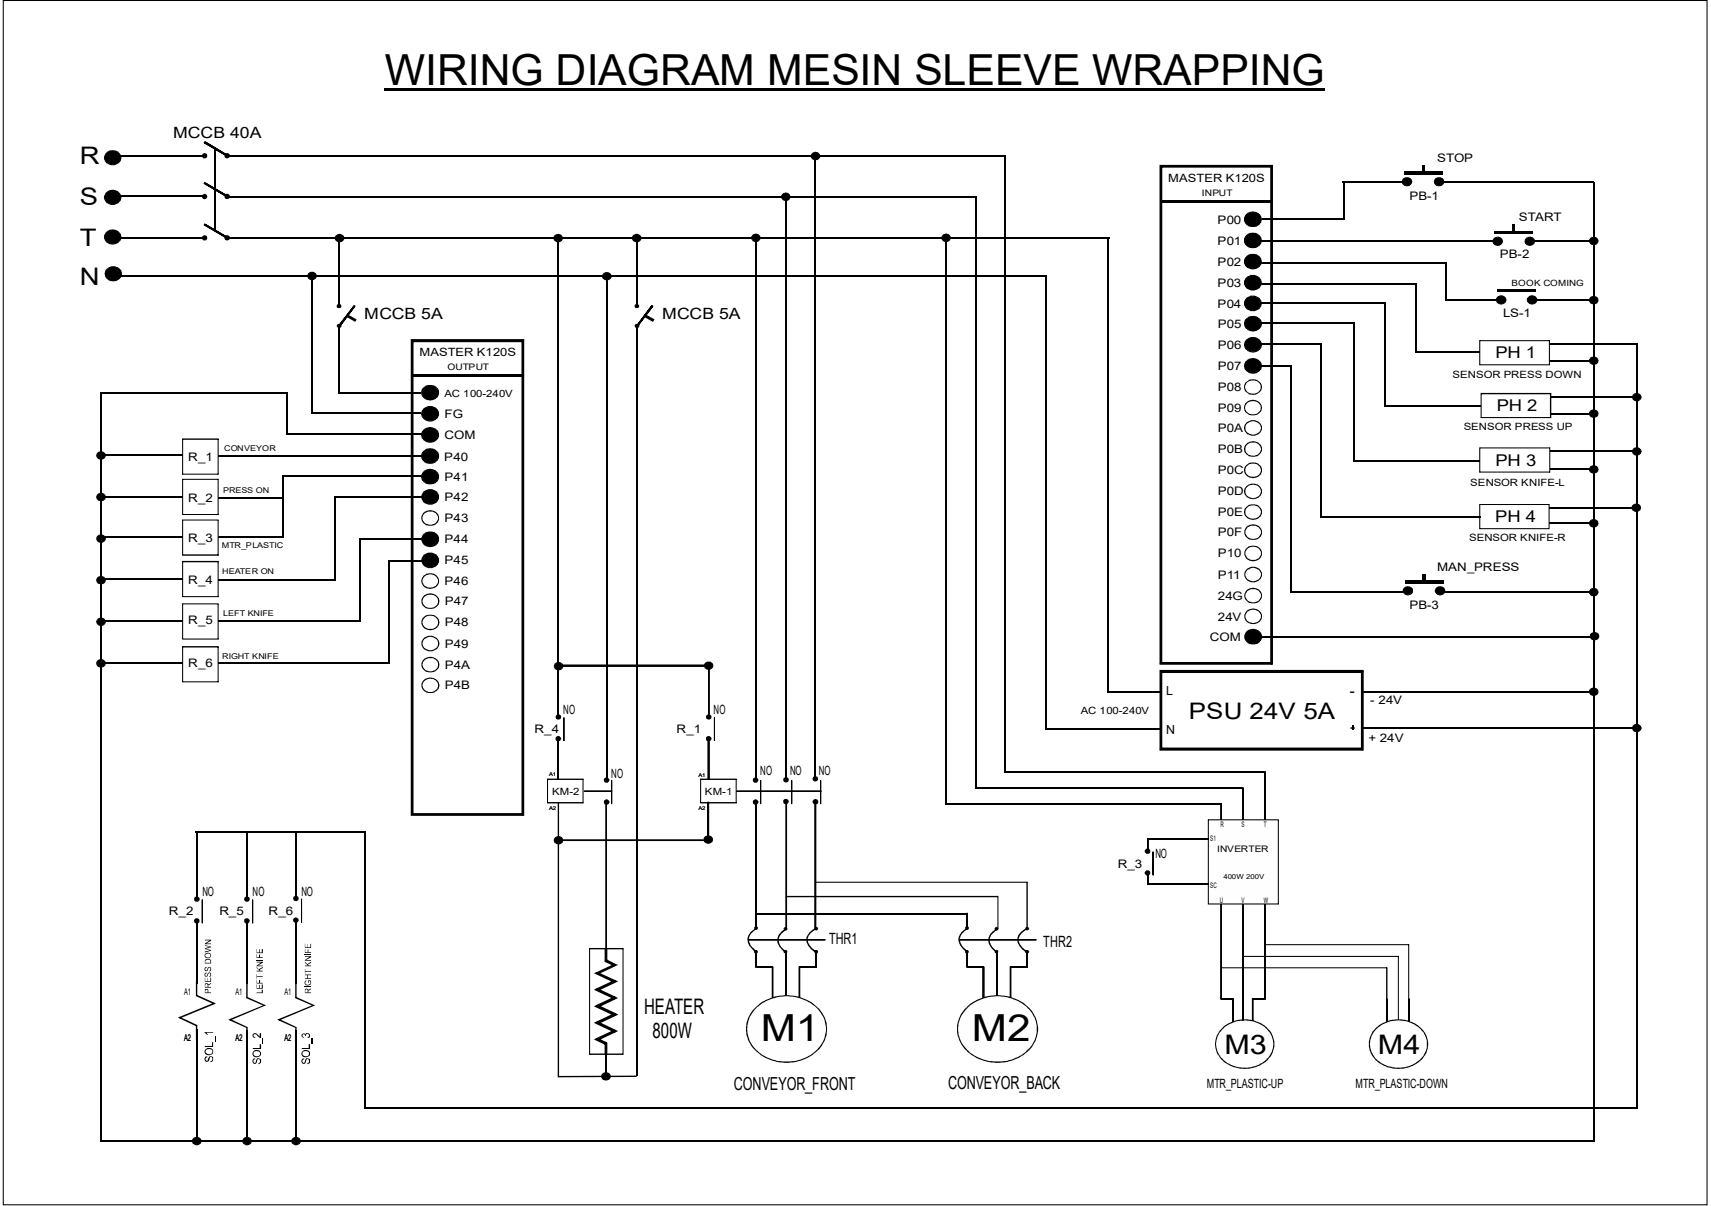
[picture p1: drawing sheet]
<svg xmlns="http://www.w3.org/2000/svg" width="210mm" height="148mm" viewBox="0 0 210 148" stroke-linecap="round" stroke-linejoin="round" font-family="sans-serif">
<defs><g id="words">
<text font-size="5.2" x="47.2" y="10.4">WIRING DIAGRAM MESIN SLEEVE WRAPPING</text>
<g font-size="4.6">
<text x="93.4" y="127.8">M1</text>
<text x="119.3" y="127.8">M</text>
<text x="123.6" y="127.8">2</text>
</g>
<g font-size="3.3">
<text x="150.3" y="129.3">M3</text>
<text x="169.1" y="129.3">M4</text>
</g>
<g font-size="3">
<text x="9.8" y="20.1">R</text>
<text x="9.8" y="25.1">S</text>
<text x="9.8" y="30.2">T</text>
<text x="9.8" y="35">N</text>
</g>
<text font-size="2.8" x="145.9" y="88.2">PSU 24V 5A</text>
<g font-size="2.6">
<text x="79.1" y="124.5">HEATER</text>
<text x="80.1" y="127.4">800W</text>
</g>
<g font-size="2.2">
<text x="90.1" y="133.7">CONVEYOR_FRONT</text>
<text x="116.4" y="133.6">CONVEYOR_BACK</text>
</g>
<g font-size="2">
<text x="183.6" y="44">PH 1</text>
<text x="183.7" y="50.5">PH 2</text>
<text x="183.6" y="57.1">PH 3</text>
<text x="183.5" y="64.1">PH 4</text>
</g>
<g font-size="1.9">
<text x="21.3" y="16.9">MCCB 40A</text>
<text x="44.7" y="39.2">MCCB 5A</text>
<text x="81.3" y="39.2">MCCB 5A</text>
<text x="165.7" y="85.5">-</text>
<text x="165.7" y="89.8">-</text>
<text x="101.8" y="115.9">THR1</text>
<text x="128.1" y="116.2">THR2</text>
</g>
<g font-size="1.6">
<text x="69.1" y="87.6">NO</text>
<text x="87.6" y="87.6">NO</text>
<text x="75" y="95.5">NO</text>
<text x="93.3" y="95.1">NO</text>
<text x="97" y="95.1">NO</text>
<text x="100.5" y="95.1">NO</text>
<text x="141.8" y="105.3">NO</text>
<text x="24.8" y="109.9">NO</text>
<text x="31" y="109.9">NO</text>
<text x="37" y="109.9">NO</text>
<text x="148.1" y="133.6">MTR_PLASTIC-UP</text>
<text x="166.4" y="133.6">MTR_PLASTIC-DOWN</text>
</g>
<g font-size="1.5">
<text x="143.1" y="85.3">L</text>
<text x="143.1" y="90.1">N</text>
</g>
<g font-size="1.4">
<text x="143.4" y="22.3">MASTER K120S</text>
<text x="176.4" y="19.9">STOP</text>
<text x="149.4" y="27.4">P00</text>
<text x="173" y="24.5">PB-1</text>
<text x="186.4" y="27.1">START</text>
<text x="149.4" y="32.6">P02</text>
<text x="149.4" y="30">P01</text>
<text x="149.4" y="35.2">P03</text>
<text x="184.1" y="31.7">PB-2</text>
<text x="149.4" y="37.8">P04</text>
<text x="149.5" y="40.2">P05</text>
<text x="184.5" y="38.9">LS-1</text>
<text x="51.5" y="43.7">MASTER K120S</text>
<text x="149.5" y="45.4">P07</text>
<text x="149.5" y="42.8">P06</text>
<text x="54.6" y="53.8">COM</text>
<text x="54.6" y="51.3">FG</text>
<text x="149.5" y="53">P0A</text>
<text x="149.5" y="48">P08</text>
<text x="149.5" y="50.5">P09</text>
<text x="23.1" y="56.6">R_1</text>
<text x="54.5" y="56.6">P40</text>
<text x="54.6" y="59">P41</text>
<text x="149.5" y="58.2">P0C</text>
<text x="149.5" y="55.6">P0B</text>
<text x="23.1" y="61.6">R_2</text>
<text x="54.6" y="61.5">P42</text>
<text x="54.6" y="64.1">P43</text>
<text x="149.5" y="65.8">P0F</text>
<text x="149.5" y="60.8">P0D</text>
<text x="149.5" y="63.3">P0E</text>
<text x="23.1" y="71.7">R_4</text>
<text x="23.1" y="66.5">R_3</text>
<text x="54.6" y="66.7">P44</text>
<text x="54.6" y="69.3">P45</text>
<text x="54.6" y="71.8">P46</text>
<text x="149.5" y="71">P11</text>
<text x="149.5" y="68.4">P10</text>
<text x="176.4" y="70.1">MAN_PRESS</text>
<text x="23.1" y="76.6">R_5</text>
<text x="54.6" y="74.3">P47</text>
<text x="54.6" y="76.9">P48</text>
<text x="149.5" y="73.6">24G</text>
<text x="149.5" y="76.2">24V</text>
<text x="173" y="74.8">PB-3</text>
<text x="23.1" y="81.9">R_6</text>
<text x="54.6" y="79.5">P49</text>
<text x="54.6" y="82">P4A</text>
<text x="148.5" y="78.7">COM</text>
<text x="54.6" y="84.6">P4B</text>
<text x="65.6" y="90">R_4</text>
<text x="83.1" y="90">R_1</text>
<text x="168.2" y="86.4">- 24V</text>
<text x="168" y="91.1">+ 24V</text>
<text x="137.2" y="106.5">R_3</text>
<text x="20.7" y="112.3">R_2</text>
<text x="26.9" y="112.3">R_5</text>
<text x="32.9" y="112.2">R_6</text>
</g>
<g font-size="1.2">
<text x="178.3" y="46.4">SENSOR PRESS DOWN</text>
<text x="54.6" y="48.7">AC 100-240V</text>
<text x="179.7" y="52.8">SENSOR PRESS UP</text>
<text x="180.5" y="59.6">SENSOR KNIFE-L</text>
<text x="180.3" y="66.4">SENSOR KNIFE-R</text>
<text x="132.7" y="87.6">AC 100-240V</text>
<text x="67.8" y="97.6">KM-2</text>
<text x="86.5" y="97.6">KM-1</text>
</g>
<g font-size="1.1">
<text x="147.5" y="24">INPUT</text>
<text x="185.5" y="35.1">BOOK COMING</text>
<text x="54.9" y="45.4">OUTPUT</text>
<text x="149.4" y="104.5">INVERTER</text>
<text x="22.6" y="122.1">A1</text>
<text x="28.9" y="122.1">A1</text>
<text x="34.9" y="122.1">A1</text>
<text x="22.6" y="127.8">A2</text>
<text x="28.9" y="127.8">A2</text>
<text x="34.9" y="127.8">A2</text>
</g>
<g font-size="1">
<text x="27.5" y="55.3">CONVEYOR</text>
<text x="27.4" y="60.5">PRESS ON</text>
<text x="27.2" y="67.2">MTR_PLASTIC</text>
<text x="27.3" y="70.4">HEATER ON</text>
<text x="27.4" y="75.7">LEFT KNIFE</text>
<text x="27.3" y="80.9">RIGHT KNIFE</text>
</g>
<g font-size=".9">
<text x="149.8" y="101.5">R</text>
<text x="152.4" y="101.5">S</text>
<text x="155.1" y="101.5">T</text>
<text x="148.6" y="103.2">S1</text>
<text x="148.6" y="108.9">SC</text>
<text x="149.7" y="110.8">U</text>
<text x="152.4" y="110.8">V</text>
<text x="155.1" y="110.8">W</text>
</g>
<text font-size=".8" x="150.2" y="107.9">400W 200V</text>
<g font-size=".6">
<text x="67.4" y="95.3">A1</text>
<text x="85.7" y="95.3">A1</text>
<text x="67.4" y="99.4">A2</text>
<text x="85.7" y="99.4">A2</text>
</g>
</g></defs>
<g fill="#000">
<path d="M52.8 47.2a1.02 1.02 0 0 1 1.1 1h-.1a.96 .96 0 0 0-1-.8zM52.8 49a.88 .88 0 0 0 1-.8h.1a1.09 1.09 0 0 1-1.1 .9zM51.7 48.2h.2a.81 .81 0 0 0 .9 .8v.1a1.09 1.09 0 0 1-1.1-.9zM51.8 47.7l.1-.1a.99 .99 0 0 1 .9-.4v.2a.88 .88 0 0 0-.9 .8h-.2z"/>
<path d="M52.8 52.4a1.09 1.09 0 0 1 1.1 1h-.1a.95 .95 0 0 0-1-.9zM52.8 54.2a.96 .96 0 0 0 1-.8h.1a1.02 1.02 0 0 1-1.1 .9zM51.7 53.4h.2a.88 .88 0 0 0 .9 .8v.1a1.02 1.02 0 0 1-1.1-.9zM51.9 52.7l.6-.2 .3-.1v.1a.87 .87 0 0 0-.9 .9h-.2v-.1z"/>
<path d="M52.8 49.8a1.02 1.02 0 0 1 1.1 1h-.1a.96 .96 0 0 0-1-.8zM52.8 51.6a.95 .95 0 0 0 1-.8h.1a1.09 1.09 0 0 1-1.1 .9zM51.7 50.8h.2a.87 .87 0 0 0 .9 .8v.1a1.09 1.09 0 0 1-1.1-.9zM51.9 50.2l.7-.4h.2v.2a.88 .88 0 0 0-.9 .8h-.2v-.1z"/>
<path d="M50.6 41.6h13.6l.1 .2-.1 .2h-13.6zM64.2 41.6h.1v.2zM64 41.8h.3v58.1l-.1 .2-.2-.2zM64.2 100.1l.1-.2v.2zM50.6 99.8h13.6v.3h-13.6l-.2-.2zM50.4 99.9l.2 .2h-.2zM50.6 41.6l.2 .2v58.1h-.4v-58.1zM50.4 41.6h.2l-.2 .2z"/>
<path d="M52.8 60a.96 .96 0 0 1 1.1 1h-.1a.88 .88 0 0 0-1-.8zM52.8 61.8a.88 .88 0 0 0 1-.8h.1a.96 .96 0 0 1-1.1 .9zM51.7 61h.2a.87 .87 0 0 0 .9 .8v.1a1.02 1.02 0 0 1-1.1-.9zM51.9 60.4l.7-.4h.2v.2a.88 .88 0 0 0-.9 .8h-.2z"/>
<path d="M52.8 65.2a.96 .96 0 0 1 1.1 1h-.1a.88 .88 0 0 0-1-.8zM52.8 67a.82 .82 0 0 0 1-.8h.1a1.02 1.02 0 0 1-1.1 .9zM51.7 66.2h.2a.81 .81 0 0 0 .9 .8v.1a1.09 1.09 0 0 1-1.1-.9zM51.9 65.6a.99 .99 0 0 1 .9-.4v.2a.88 .88 0 0 0-.9 .8h-.2z"/>
<path d="M52.8 72.8a1.09 1.09 0 0 1 1.1 1h-.1a.81 .81 0 0 0-1-.8zM52.8 74.6a.88 .88 0 0 0 1-.8h.1a1.02 1.02 0 0 1-1.1 .9zM51.7 73.8h.2a.96 .96 0 0 0 .9 .8v.1a.96 .96 0 0 1-1.1-.9zM52 73.2l.3-.3 .4-.1h.1v.2a.88 .88 0 0 0-.9 .8h-.2v-.2z"/>
<path d="M52.8 78a1.02 1.02 0 0 1 1.1 1h-.1a.88 .88 0 0 0-1-.9zM52.8 79.8a.87 .87 0 0 0 1-.8h.1a1.02 1.02 0 0 1-1.1 .9zM51.7 79h.2a.95 .95 0 0 0 .9 .8v.1a.96 .96 0 0 1-1.1-.9zM52 78.3l.6-.3h.2v.1a.96 .96 0 0 0-.9 .9h-.2v-.2z"/>
</g>
<path d="M50.7 46.1h13.5" fill="none" stroke="#000" stroke-width=".34"/>
<g fill="#000">
<path d="M52.1 47.6a.96 .96 0 0 1 1.3-.1 .96 .96 0 0 1 .1 1.3 1.05 1.05 0 0 1-1.7-.6l.1-.4z" fill-rule="evenodd"/>
<path d="M52.1 52.7a.99 .99 0 0 1 1.2-.1 .99 .99 0 0 1 .4 1.1 1 1 0 0 1-1.2 .5 1 1 0 0 1-.6-1.2z" fill-rule="evenodd"/>
<path d="M52.1 50.1a.96 .96 0 0 1 1.3-.1 .96 .96 0 0 1 .1 1.4 1.05 1.05 0 0 1-1.7-.6l.1-.4z" fill-rule="evenodd"/>
<path d="M52.1 60.4a1.08 1.08 0 0 1 1.7 .6 1.05 1.05 0 0 1-1 .8 1.05 1.05 0 0 1-1-.8l.1-.4z" fill-rule="evenodd"/>
<path d="M52.1 65.5a1.07 1.07 0 0 1 1.7 .7 1.05 1.05 0 0 1-1 .9 1.05 1.05 0 0 1-1-.9l.1-.4z" fill-rule="evenodd"/>
</g>
<path d="M52.1 62.9a1.07 1.07 0 0 1 1.7 .7 1.05 1.05 0 0 1-1 .9 1.05 1.05 0 0 1-1-.9l.1-.4z" fill-rule="evenodd" fill="#fefefe"/>
<g fill="#000">
<path d="M13.8 18.4a1.11 1.11 0 0 1 1.1 .9h-.2a.8 .8 0 0 0-.9-.7zM13.8 20.2a.87 .87 0 0 0 .9-.9h.2a1.01 1.01 0 0 1-1.1 1zM12.7 19.3h.2a.88 .88 0 0 0 .9 .9v.1a1.02 1.02 0 0 1-1.1-1zM13 18.8l.5-.3 .3-.1v.2a.81 .81 0 0 0-.9 .7h-.2z"/>
<path d="M100.1 18.6a.59 .59 0 0 1 .6 .5h-.2l-.1-.3h-.3zM100.1 19.5h.3l.1-.4h.2a.58 .58 0 0 1-.6 .6zM99.5 19.1h.2l.1 .3 .3 .1v.2a.58 .58 0 0 1-.6-.6zM99.7 18.8l.4-.2v.2h-.2l-.2 .2v.1h-.2z"/>
<path d="M13.8 28.2a1.11 1.11 0 0 1 1.1 .9h-.2a.8 .8 0 0 0-.9-.8zM13.8 29.9a.87 .87 0 0 0 .9-.8h.2a1.01 1.01 0 0 1-1.1 .9zM12.7 29.1h.2a.88 .88 0 0 0 .9 .8v.1a1.02 1.02 0 0 1-1.1-.9zM13 28.5l.7-.3h.1v.1a.81 .81 0 0 0-.9 .8h-.2z"/>
<path d="M13.8 23.3a1.11 1.11 0 0 1 1.1 .9h-.2a.8 .8 0 0 0-.9-.7zM13.8 25a.87 .87 0 0 0 .9-.8h.2a1.01 1.01 0 0 1-1.1 .9zM12.7 24.2h.2a.88 .88 0 0 0 .9 .8v.1a1.02 1.02 0 0 1-1.1-.9zM13 23.6l.7-.3h.1v.2a.81 .81 0 0 0-.9 .7h-.2z"/>
<path d="M13.9 32.7a1.02 1.02 0 0 1 1.1 .9h-.2a.88 .88 0 0 0-.9-.8zM13.9 34.4a.81 .81 0 0 0 .9-.8h.2a1.11 1.11 0 0 1-1.1 .9zM12.8 33.6h.2a.8 .8 0 0 0 .9 .8v.1a1.11 1.11 0 0 1-1.1-.9zM13 33.1l.3-.3 .4-.1h.2v.1a.87 .87 0 0 0-.9 .8h-.2z"/>
<path d="M38.3 33.4a.58 .58 0 0 1 .6 .5h-.2a.44 .44 0 0 0-.4-.4zM38.3 34.2h.3l.1-.3h.2a.58 .58 0 0 1-.6 .5zM37.7 33.9h.1a.44 .44 0 0 0 .5 .3v.2a.51 .51 0 0 1-.6-.5zM37.8 33.5l.2-.1h.3v.1l-.3 .1-.2 .3h-.1z"/>
<path d="M41.7 28.7a.59 .59 0 0 1 .5 .5h-.1l-.1-.3h-.3zM41.7 29.6l.3-.1 .1-.3h.1a.51 .51 0 0 1-.5 .5zM41.1 29.2h.1l.1 .3h.1l.3 .1v.1a.51 .51 0 0 1-.6-.5zM41.2 28.9l.5-.2v.2h-.2l-.2 .1-.1 .2h-.1z"/>
<path d="M68.5 28.7a.59 .59 0 0 1 .6 .5h-.1l-.2-.2-.3-.1zM68.5 29.6l.2-.1 .3-.3h.1a.51 .51 0 0 1-.6 .5zM67.9 29.2h.2l.1 .3 .3 .1v.1a.58 .58 0 0 1-.6-.5zM68 28.9l.5-.2v.2h-.3l-.1 .3h-.2z"/>
<path d="M74.5 33.4a.51 .51 0 0 1 .6 .5h-.2l-.1-.2-.1-.1-.2-.1zM74.5 34.3l.2-.1 .2-.1v-.2h.2a.59 .59 0 0 1-.6 .5zM73.9 33.9h.1l.2 .3 .3 .1v.1a.59 .59 0 0 1-.6-.5zM74.1 33.5l.4-.1v.1l-.4 .2-.1 .2h-.1v-.2z"/>
<path d="M78.1 28.7a.59 .59 0 0 1 .6 .5h-.1a.38 .38 0 0 0-.5-.3zM78.1 29.6l.3-.1 .2-.3h.1a.51 .51 0 0 1-.6 .5zM77.6 29.2h.1a.44 .44 0 0 0 .4 .4v.1a.51 .51 0 0 1-.5-.5zM77.7 28.9l.4-.2v.2h-.2l-.1 .1-.1 .2h-.1z"/>
<path d="M92.8 28.7a.59 .59 0 0 1 .5 .5h-.1l-.2-.3-.2-.1zM92.8 29.5a.37 .37 0 0 0 .4-.3h.1a.58 .58 0 0 1-.5 .5zM92.2 29.2h.1a.38 .38 0 0 0 .5 .3v.2a.58 .58 0 0 1-.6-.5zM92.4 28.8l.4-.1v.1h-.2l-.2 .2-.1 .2h-.1z"/>
<path d="M96.4 23.6a.59 .59 0 0 1 .6 .5h-.1l-.1-.2-.4-.1zM96.4 24.5l.4-.1 .1-.3h.1a.58 .58 0 0 1-.6 .6zM95.8 24.1h.2l.2 .4h.2v.2a.67 .67 0 0 1-.6-.6zM96.1 23.8l.3-.2v.2h-.2l-.2 .3h-.2z"/>
<path d="M116.1 28.7a.59 .59 0 0 1 .6 .5h-.1l-.1-.3-.4-.1zM116.1 29.5h.4l.1-.3h.1a.58 .58 0 0 1-.6 .5zM115.5 29.2h.2v.1l.2 .2h.2v.2a.58 .58 0 0 1-.6-.5zM115.7 28.8l.4-.1v.1l-.2 .1-.2 .1v.2h-.2z"/>
<path d="M153.8 26a1.09 1.09 0 0 1 1.1 .9h-.2a.87 .87 0 0 0-.9-.8zM153.8 27.7a.88 .88 0 0 0 .9-.8h.2a1.02 1.02 0 0 1-1.1 1zM152.7 26.9h.1a.96 .96 0 0 0 1 .8v.2a.96 .96 0 0 1-1.1-1zM153 26.3l.5-.3h.3v.1a.95 .95 0 0 0-1 .8h-.1v-.2z"/>
<path d="M153.8 38.8a1.02 1.02 0 0 1 1.1 .9h-.1a.96 .96 0 0 0-1-.8zM153.8 40.5a.88 .88 0 0 0 1-.8h.1a1.09 1.09 0 0 1-1.1 1zM152.7 39.7h.1a.88 .88 0 0 0 1 .8v.2a1.09 1.09 0 0 1-1.1-1zM152.9 39.2l.1-.2a.91 .91 0 0 1 .8-.2v.1a.96 .96 0 0 0-1 .8h-.1v-.1z"/>
<path d="M153.8 31.2a1.02 1.02 0 0 1 1.1 .9h-.2a.88 .88 0 0 0-.9-.8zM153.8 32.9a.87 .87 0 0 0 .9-.8h.2a1.09 1.09 0 0 1-1.1 1zM152.7 32.1h.1a.95 .95 0 0 0 1 .8v.2a1.02 1.02 0 0 1-1.1-1zM153 31.4l.5-.2h.3v.1a.96 .96 0 0 0-1 .8h-.1v-.2z"/>
<path d="M153.8 28.5a1.09 1.09 0 0 1 1.1 1h-.2a.81 .81 0 0 0-.9-.8zM153.8 30.3a.81 .81 0 0 0 .9-.8h.2a1.09 1.09 0 0 1-1.1 1zM152.7 29.5h.1a.88 .88 0 0 0 1 .8v.2a1.02 1.02 0 0 1-1.1-1zM152.9 29l.1-.1a1 1 0 0 1 .8-.4v.2a.88 .88 0 0 0-1 .8h-.1v-.2z"/>
<path d="M153.8 33.7a1.09 1.09 0 0 1 1.1 1h-.2a.87 .87 0 0 0-.9-.8zM153.8 35.5a.88 .88 0 0 0 .9-.8h.2a1.02 1.02 0 0 1-1.1 .9zM152.7 34.7h.1a.96 .96 0 0 0 1 .8v.1a.96 .96 0 0 1-1.1-.9zM153 34.1l.5-.4h.3v.2a.95 .95 0 0 0-1 .8h-.1v-.2z"/>
<path d="M153.8 36.3a1.02 1.02 0 0 1 1.1 1h-.2a.87 .87 0 0 0-.9-.9zM153.8 38.1a.88 .88 0 0 0 .9-.8h.2a1.02 1.02 0 0 1-1.1 .9zM152.7 37.3h.1a.96 .96 0 0 0 1 .8v.1a.96 .96 0 0 1-1.1-.9zM153 36.5l.5-.2h.3v.1a.95 .95 0 0 0-1 .9h-.1v-.3z"/>
<path d="M142.5 20.2h13.6l.2 .2-.2 .2h-13.6zM156.1 20.2h.2v.2zM155.9 20.4h.4v61l-.2 .2-.2-.2zM156.1 81.6l.2-.2v.2zM142.5 81.2h13.6v.4h-13.6l-.2-.2zM142.3 81.4l.2 .2h-.2zM142.5 20.2l.2 .2v61h-.4v-61zM142.3 20.2h.2l-.2 .2z"/>
<path d="M195.6 36.3a.51 .51 0 0 1 .6 .5h-.2v-.2l-.4-.2zM195.6 37.2l.3-.1 .1-.3h.2a.51 .51 0 0 1-.6 .5zM195 36.8l.2 .1 .1 .2 .3 .1v.1a.51 .51 0 0 1-.6-.5zM195.2 36.5l.1-.1 .3-.1v.1l-.3 .1-.1 .3h-.2z"/>
<path d="M195.6 29a.59 .59 0 0 1 .6 .5h-.2v-.1l-.1-.1-.3-.1zM195.6 29.9h.3l.1-.2v-.2h.2a.58 .58 0 0 1-.6 .6zM195 29.5l.2 .1 .1 .2 .3 .1v.2a.58 .58 0 0 1-.6-.6zM195.2 29.2l.4-.2v.2l-.3 .1-.1 .2h-.2z"/>
<path d="M12.4 55.4a.59 .59 0 0 1 .6 .5h-.2v-.1l-.1-.2-.3-.1zM12.4 56.3a.44 .44 0 0 0 .4-.4h.2a.51 .51 0 0 1-.6 .5zM11.8 55.9h.1l.2 .3 .3 .1v.1a.51 .51 0 0 1-.6-.5zM12 55.5l.4-.1v.1l-.3 .1-.1 .2-.2 .1z"/>
<path d="M22.4 53.8h4.4v.1v.1h-4.4zM26.8 53.8v.1zM26.7 53.9h.1v4.4l-.1-.1zM22.4 58.1h4.4v.2h-4.4v-.1zM22.4 58.2v.1zM22.4 53.8l.1 4.4h-.1v-4.3zM22.4 53.8v.1z"/>
<path d="M52.8 55a1.09 1.09 0 0 1 1.1 1h-.1a.88 .88 0 0 0-1-.8zM52.8 56.8a.88 .88 0 0 0 1-.8h.1a1.09 1.09 0 0 1-1.1 .9zM51.7 56h.2a.81 .81 0 0 0 .9 .8v.1a1.09 1.09 0 0 1-1.1-.9zM51.8 55.5l.1-.1a1.2 1.2 0 0 1 .9-.4v.2a.81 .81 0 0 0-.9 .8h-.2z"/>
<path d="M52.8 57.5a1.09 1.09 0 0 1 1.1 1h-.1a.88 .88 0 0 0-1-.8zM52.8 59.3a.96 .96 0 0 0 1-.8h.1a1.02 1.02 0 0 1-1.1 .9zM51.7 58.5h.2a.88 .88 0 0 0 .9 .8v.1a1.02 1.02 0 0 1-1.1-.9zM51.9 57.9l.8-.4h.1v.2a.81 .81 0 0 0-.9 .8h-.2v-.1z"/>
<path d="M153.8 51.6a1.02 1.02 0 0 1 1.1 .9h-.1a.96 .96 0 0 0-1-.8zM153.8 53.3a.95 .95 0 0 0 1-.8h.1a1.02 1.02 0 0 1-1.1 1zM152.7 52.5h.2a.87 .87 0 0 0 .9 .8v.2a1.02 1.02 0 0 1-1.1-1zM153 51.9l.6-.3h.2v.1a.88 .88 0 0 0-.9 .8h-.2v-.1z"/>
<path d="M153.8 43.9a1.09 1.09 0 0 1 1.1 1h-.1a.95 .95 0 0 0-1-.8zM153.8 45.7a.96 .96 0 0 0 1-.8h.1a1.02 1.02 0 0 1-1.1 .9zM152.7 44.9h.1a.96 .96 0 0 0 1 .8v.1a1.02 1.02 0 0 1-1.1-.9zM153 44.3l.5-.3 .3-.1v.2a.95 .95 0 0 0-1 .8h-.1v-.1z"/>
<path d="M153.8 56.7a1.09 1.09 0 0 1 1.1 1h-.1a.96 .96 0 0 0-1-.8zM153.8 58.5a.88 .88 0 0 0 1-.8h.1a1.09 1.09 0 0 1-1.1 1zM152.7 57.7h.2a.81 .81 0 0 0 .9 .8v.2a1.09 1.09 0 0 1-1.1-1zM153 57.1a1.2 1.2 0 0 1 .8-.4v.2a.88 .88 0 0 0-.9 .8h-.2v-.1z"/>
<path d="M153.8 54.1a1.09 1.09 0 0 1 1.1 1h-.1a.88 .88 0 0 0-1-.8zM153.8 55.9a.96 .96 0 0 0 1-.8h.1a1.02 1.02 0 0 1-1.1 .9zM152.7 55.1h.2a.88 .88 0 0 0 .9 .8v.1a1.02 1.02 0 0 1-1.1-.9zM153 54.5l.7-.4h.1v.2a.81 .81 0 0 0-.9 .8h-.2v-.1z"/>
<path d="M153.8 46.5a1.09 1.09 0 0 1 1.1 1h-.1a.88 .88 0 0 0-1-.8zM153.8 48.3a.88 .88 0 0 0 1-.8h.1a1.09 1.09 0 0 1-1.1 1zM152.7 47.5h.1a.88 .88 0 0 0 1 .8v.2a1.09 1.09 0 0 1-1.1-1zM152.9 46.9l.6-.3 .3-.1v.2a.88 .88 0 0 0-1 .8h-.1v-.1z"/>
<path d="M153.8 49.1a1.09 1.09 0 0 1 1.1 .9h-.1a.88 .88 0 0 0-1-.8zM153.8 50.8a.96 .96 0 0 0 1-.8h.1a1.02 1.02 0 0 1-1.1 1zM152.7 50h.1a.96 .96 0 0 0 1 .8v.2a1.02 1.02 0 0 1-1.1-1zM153 49.4l.7-.3h.1v.1a.88 .88 0 0 0-1 .8h-.1v-.3z"/>
<path d="M153.8 41.4a1.02 1.02 0 0 1 1.1 .9h-.1a.96 .96 0 0 0-1-.8zM153.8 43.1a.95 .95 0 0 0 1-.8h.1a1.09 1.09 0 0 1-1.1 1zM152.7 42.3h.1a.95 .95 0 0 0 1 .8v.2a1.09 1.09 0 0 1-1.1-1zM153 41.7l.3-.3h.3h.2v.1a.96 .96 0 0 0-1 .8h-.1v-.1z"/>
<path d="M181.7 41.7l8.5 .1v.1h-8.5zM190.1 41.8h.1v3l-.1-.1zM190.2 44.7v.1zM181.6 44.7h8.6v.1h-8.5zM181.6 44.7l.1 .1zM181.6 41.8h.1v2.9h-.1zM181.6 41.7h.1z"/>
<path d="M181.7 54.9h8.6l-.1 .1h-8.5zM190.2 54.9h.1l-.1 3.1zM181.7 57.9h8.5v.1h-8.5h-.1zM181.6 58h.1zM181.6 54.9h.1v3.1h-.1zM181.6 54.9h.1z"/>
<path d="M181.8 48.2h8.5l.1 .1-.1 .1h-8.5zM190.3 48.2l.1 .1zM190.2 48.3h.2v3h-.1h-.1zM190.3 51.3h.1zM181.8 51.2h8.5v.1h-8.5h-.1zM181.7 51.3h.1zM181.8 48.2l.1 3.1h-.2v-3zM181.7 48.2h.1l-.1 .1z"/>
<path d="M195.6 57.1a.51 .51 0 0 1 .6 .5h-.2a.44 .44 0 0 0-.4-.4zM195.6 58l.4-.2v-.2h.2a.59 .59 0 0 1-.6 .5zM195 57.6l.2 .1 .1 .2 .3 .1v.1a.59 .59 0 0 1-.6-.5zM195.2 57.2l.4-.1v.1l-.3 .1-.1 .3h-.2z"/>
<path d="M195.6 50.2a.51 .51 0 0 1 .6 .6h-.2v-.3l-.4-.1zM195.6 51.1h.3l.1-.3h.2a.51 .51 0 0 1-.6 .5zM195 50.8h.2l.1 .3h.3v.2a.51 .51 0 0 1-.6-.5zM195.2 50.4l.1-.1 .3-.1v.2l-.3 .1-.1 .2-.2 .1z"/>
<path d="M195.6 43.8a.51 .51 0 0 1 .6 .5h-.2a.44 .44 0 0 0-.4-.4zM195.6 44.6h.3l.1-.1v-.2h.2l-.2 .4-.4 .1zM195 44.3h.2l.1 .2 .3 .1v.2l-.3-.1zM195.2 43.9l.4-.1v.1h-.2l-.2 .2v.1l-.2 .1z"/>
<path d="M200.9 54.9a.58 .58 0 0 1 .6 .5h-.2v-.2l-.1-.1-.3-.1zM200.9 55.8l.3-.1 .1-.3h.2a.7 .7 0 0 1-.6 .5zM200.3 55.4h.1l.2 .3 .3 .1v.1a.59 .59 0 0 1-.6-.5zM200.5 55l.4-.1v.1l-.2 .1-.3 .3h-.1z"/>
<path d="M200.9 48.2a.7 .7 0 0 1 .6 .5h-.2l-.1-.3h-.3zM200.9 49.1h.3l.1-.4h.2a.58 .58 0 0 1-.6 .5zM200.3 48.7h.1l.3 .4h.2v.1a.51 .51 0 0 1-.6-.5zM200.4 48.4l.5-.2v.2l-.3 .1-.2 .2h-.1z"/>
<path d="M12.4 60.5a.51 .51 0 0 1 .6 .5h-.2v-.2l-.4-.2zM12.4 61.4l.3-.1 .1-.3h.2v.2l-.3 .2-.3 .1zM11.8 61h.1l.2 .3 .3 .1v.1a.59 .59 0 0 1-.6-.5zM12 60.6l.4-.1v.1l-.3 .1-.2 .3h-.1z"/>
<path d="M12.4 65.6a.59 .59 0 0 1 .6 .5h-.2v-.1l-.1-.2-.3-.1zM12.4 66.5a.44 .44 0 0 0 .4-.4h.2a.51 .51 0 0 1-.6 .5zM11.8 66.1h.1l.2 .3 .3 .1v.1a.51 .51 0 0 1-.6-.5zM12 65.7l.4-.1v.1l-.3 .1-.1 .2-.2 .1z"/>
<path d="M12.4 70.7a.51 .51 0 0 1 .6 .5h-.2v-.2l-.4-.2zM12.4 71.6l.3-.1 .1-.3h.2a.51 .51 0 0 1-.6 .5zM11.8 71.2h.1l.2 .3 .3 .1v.1a.51 .51 0 0 1-.6-.5zM12 70.8l.4-.1v.1l-.3 .1-.2 .3h-.1z"/>
<path d="M12.4 75.8a.59 .59 0 0 1 .6 .5h-.2v-.1l-.1-.2-.3-.1zM12.4 76.7l.3-.1 .1-.1v-.2h.2a.58 .58 0 0 1-.6 .5zM11.8 76.3h.1l.2 .3 .3 .1v.1a.58 .58 0 0 1-.6-.5zM12 75.9l.4-.1v.1l-.3 .1-.1 .2-.2 .1z"/>
<path d="M22.4 68.8h4.4v.1v.1h-4.4zM26.8 68.8v.1zM26.7 68.9h.1v4.4l-.1-.1zM22.4 73.2h4.4v.1h-4.4v-.1zM22.4 73.2v.1zM22.4 68.8l.1 4.4h-.1v-4.3zM22.4 68.8v.1z"/>
<path d="M52.8 62.6a1.02 1.02 0 0 1 1.1 1h-.1a.82 .82 0 0 0-1-.8zM52.8 64.4a.88 .88 0 0 0 1-.8h.1a.96 .96 0 0 1-1.1 .9zM51.7 63.6h.2a.88 .88 0 0 0 .9 .8v.1a1.02 1.02 0 0 1-1.1-.9zM51.9 62.9l.8-.3h.1v.2a.81 .81 0 0 0-.9 .8h-.2z"/>
<path d="M52.8 67.8a.96 .96 0 0 1 1.1 .9h-.1a.88 .88 0 0 0-1-.8zM52.8 69.6a.88 .88 0 0 0 1-.9h.1a1.02 1.02 0 0 1-1.1 1zM51.7 68.7h.2a.87 .87 0 0 0 .9 .9v.1a1.09 1.09 0 0 1-1.1-1zM51.9 68.2l.7-.4h.2v.1a.88 .88 0 0 0-.9 .8h-.2z"/>
<path d="M52.8 70.4a.96 .96 0 0 1 1.1 .9h-.1a.88 .88 0 0 0-1-.8zM52.8 72.1a.88 .88 0 0 0 1-.8h.1a1.02 1.02 0 0 1-1.1 1zM51.7 71.3h.2a.87 .87 0 0 0 .9 .8v.2a1.09 1.09 0 0 1-1.1-1zM51.9 70.7a.99 .99 0 0 1 .9-.3v.1a.88 .88 0 0 0-.9 .8h-.2z"/>
<path d="M52.8 75.4a1.02 1.02 0 0 1 1.1 1h-.1a.88 .88 0 0 0-1-.8zM52.8 77.2a.81 .81 0 0 0 1-.8h.1a1.09 1.09 0 0 1-1.1 .9zM51.7 76.4h.2a.88 .88 0 0 0 .9 .8v.1a1.02 1.02 0 0 1-1.1-.9zM52 75.7l.6-.3h.2v.2a.96 .96 0 0 0-.9 .8h-.2v-.2z"/>
<path d="M153.8 64.3a1.02 1.02 0 0 1 1.1 1h-.1a.82 .82 0 0 0-1-.8zM153.8 66.1a.88 .88 0 0 0 1-.8h.1a.96 .96 0 0 1-1.1 1zM152.7 65.3h.2a.88 .88 0 0 0 .9 .8v.2a.95 .95 0 0 1-1.1-1zM153 64.6l.7-.3h.1v.2a.81 .81 0 0 0-.9 .8h-.2v-.2z"/>
<path d="M153.8 69.6a.96 .96 0 0 1 1.1 .9h-.1a.88 .88 0 0 0-1-.8zM153.8 71.3a.88 .88 0 0 0 1-.8h.1a1.02 1.02 0 0 1-1.1 1zM152.7 70.5h.2a.87 .87 0 0 0 .9 .8v.2a1.01 1.01 0 0 1-1.1-1zM153 69.8l.6-.2h.2v.1a.88 .88 0 0 0-.9 .8h-.2v-.2z"/>
<path d="M153.8 67a.96 .96 0 0 1 1.1 .9h-.1a.88 .88 0 0 0-1-.8zM153.8 68.7a.82 .82 0 0 0 1-.8h.1a1.02 1.02 0 0 1-1.1 1zM152.7 67.9h.2a.81 .81 0 0 0 .9 .8v.2a1.01 1.01 0 0 1-1.1-1zM152.9 67.4l.1-.1a.84 .84 0 0 1 .8-.3v.1a.88 .88 0 0 0-.9 .8h-.2v-.2z"/>
<path d="M153.8 59.4a1.02 1.02 0 0 1 1.1 .9h-.1a.96 .96 0 0 0-1-.8zM153.8 61.1a.95 .95 0 0 0 1-.8h.1a1.09 1.09 0 0 1-1.1 1zM152.7 60.3h.2a.87 .87 0 0 0 .9 .8v.2a1.09 1.09 0 0 1-1.1-1zM153 59.7a.99 .99 0 0 1 .8-.3v.1a.88 .88 0 0 0-.9 .8h-.2v-.1z"/>
<path d="M153.8 72.1a1.02 1.02 0 0 1 1.1 1h-.1a.82 .82 0 0 0-1-.8zM153.8 73.9a.88 .88 0 0 0 1-.8h.1a.96 .96 0 0 1-1.1 .9zM152.7 73.1h.2a.88 .88 0 0 0 .9 .8v.1a.95 .95 0 0 1-1.1-.9zM153 72.4l.7-.3h.1v.2a.81 .81 0 0 0-.9 .8h-.2v-.2z"/>
<path d="M153.8 61.9a1.02 1.02 0 0 1 1.1 .9h-.1a.96 .96 0 0 0-1-.8zM153.8 63.7a.95 .95 0 0 0 1-.9h.1a1.09 1.09 0 0 1-1.1 1zM152.7 62.8h.2a.87 .87 0 0 0 .9 .9v.1a1.09 1.09 0 0 1-1.1-1zM152.8 62.4l.1-.1a.92 .92 0 0 1 .9-.4v.1a.88 .88 0 0 0-.9 .8h-.2z"/>
<path d="M153.8 74.7a1.02 1.02 0 0 1 1.1 .9h-.1a.88 .88 0 0 0-1-.8zM153.8 76.5a.88 .88 0 0 0 1-.9h.1a.96 .96 0 0 1-1.1 1zM152.7 75.6h.2a.88 .88 0 0 0 .9 .9v.1a.95 .95 0 0 1-1.1-1zM153 75l.5-.3h.3v.1a.87 .87 0 0 0-.9 .8h-.2v-.2z"/>
<path d="M153.8 77.2a1.02 1.02 0 0 1 1.1 .9h-.1a.82 .82 0 0 0-1-.8zM153.8 79a.88 .88 0 0 0 1-.9h.1a.96 .96 0 0 1-1.1 1zM152.7 78.1h.2a.88 .88 0 0 0 .9 .9v.1a.95 .95 0 0 1-1.1-1zM153 77.5l.7-.3h.1v.1a.81 .81 0 0 0-.9 .8h-.2v-.2z"/>
<path d="M181.7 61.8h8.4l.1 .1-8.5 .1zM190.1 61.8l.1 .1zM190.1 61.9h.1v3h-.1zM190.1 64.9h.1zM181.6 64.9l8.5-.1v.1h-8.4zM181.6 64.9h.1zM181.7 61.8v3.1h-.1v-3zM181.6 61.8h.1l-.1 .1z"/>
<path d="M195.6 72.1a.59 .59 0 0 1 .6 .5h-.2v-.1l-.1-.2h-.3zM195.6 73h.3l.1-.2v-.2h.2a.58 .58 0 0 1-.6 .6zM195 72.6l.2 .1 .1 .2 .3 .1v.2a.58 .58 0 0 1-.6-.6zM195.2 72.3l.4-.2v.2l-.3 .1-.1 .2h-.2z"/>
<path d="M195.6 63.7a.51 .51 0 0 1 .6 .5h-.2v-.2l-.4-.2zM195.6 64.6l.3-.1 .1-.3h.2a.51 .51 0 0 1-.6 .5zM195 64.2l.2 .1 .1 .2 .3 .1v.1a.51 .51 0 0 1-.6-.5zM195.2 63.9l.1-.1 .3-.1v.1l-.3 .1-.1 .3h-.2z"/>
<path d="M195.7 77.6a.59 .59 0 0 1 .6 .5h-.1a.44 .44 0 0 0-.5-.4zM195.7 78.4h.3l.2-.3h.1a.51 .51 0 0 1-.6 .5zM195.1 78.1h.2a.44 .44 0 0 0 .4 .3v.2a.51 .51 0 0 1-.6-.5zM195.2 77.9l.1-.2 .4-.1v.1l-.4 .2v.2h-.2z"/>
<path d="M200.8 61.8a.51 .51 0 0 1 .6 .5h-.1v-.2l-.3-.2h-.2zM200.8 62.7l.3-.1 .2-.3h.1a.59 .59 0 0 1-.6 .5zM200.3 62.3h.1l.2 .4h.2v.1a.59 .59 0 0 1-.5-.5zM200.4 61.9l.4-.1v.1l-.3 .2-.1 .2h-.1v-.2z"/>
<path d="M12.4 80.9a.51 .51 0 0 1 .6 .5h-.2v-.2l-.4-.2zM12.4 81.8l.3-.1 .1-.3h.2a.51 .51 0 0 1-.6 .5zM11.8 81.4h.1l.2 .3 .3 .1v.1a.51 .51 0 0 1-.6-.5zM11.9 81.1l.2-.2h.3v.1l-.3 .1-.2 .3h-.1z"/>
<path d="M52.8 80.6a1.09 1.09 0 0 1 1.1 1h-.1a.81 .81 0 0 0-1-.8zM52.8 82.4a.88 .88 0 0 0 1-.8h.1a1.02 1.02 0 0 1-1.1 .9zM51.7 81.6h.2a.96 .96 0 0 0 .9 .8v.1a.96 .96 0 0 1-1.1-.9zM52 80.9l.3-.2 .4-.1h.1v.2a.88 .88 0 0 0-.9 .8h-.2v-.2z"/>
<path d="M52.8 83.1a1.09 1.09 0 0 1 1.1 1h-.1a.87 .87 0 0 0-1-.8zM52.8 84.9a.88 .88 0 0 0 1-.8h.1a1.02 1.02 0 0 1-1.1 .9zM51.7 84.1h.2a.96 .96 0 0 0 .9 .8v.1a.96 .96 0 0 1-1.1-.9zM52 83.5l.5-.3 .3-.1v.2a.95 .95 0 0 0-.9 .8h-.2v-.2z"/>
<path d="M68.5 90.7v.2l-.1-.1zM68.4 90.7h.1l-.1 .1zM68.4 90.8h.2v4.8l-.1 .1-.1-.1zM68.4 95.6l.1 .1zM68.5 95.5l.1 .1-.1 .1zM68.5 95.7l.1-.1zM68.4 90.8l.1-.1 .1 .1v4.8h-.2zM68.5 90.7l.1 .1z"/>
<path d="M68.5 90.3l.4 .3-.4 .1zM68.5 90.6h.4v.1l-.2 .2-.2 .1zM68.2 90.6h.3v.4a.3 .3 0 0 1-.3-.4zM68.2 90.5l.3-.2v.4l-.3-.1z"/>
<path d="M68.5 87.7a.29 .29 0 0 1 .4 .3h-.4zM68.5 88h.4a.3 .3 0 0 1-.4 .3zM68.2 88h.3v.3a.3 .3 0 0 1-.3-.3zM68.2 87.8l.3-.1v.3h-.3z"/>
<path d="M68.6 81.2a.7 .7 0 0 1 .6 .5h-.2v-.2l-.4-.1zM68.6 82.1l.3-.1 .1-.3h.2a.58 .58 0 0 1-.6 .6zM68 81.7h.1l.2 .3 .3 .1v.2a.51 .51 0 0 1-.6-.6zM68.1 81.4l.4-.2h.1v.2a.44 .44 0 0 0-.5 .3h-.1z"/>
<path d="M69.2 88v.1zM69.2 88v.1zM69.2 88.1h.1l-.1 2.8zM69.2 90.8l.1 .1h-.1zM69.2 90.9h.1zM69.2 88l.1 .1v2.8h-.1zM69.2 88l.1 .1z"/>
<path d="M67.2 95.5h4.4v.1v.1h-4.4zM71.6 95.5v.1zM71.5 95.6h.1v3l-.1-.1zM71.6 98.5v.1zM67.2 98.4h4.4v.2h-4.4l-.1-.1zM67.1 98.5l.1 .1zM67.2 95.5l.1 3h-.2v-2.9zM67.1 95.5h.1l-.1 .1z"/>
<path d="M74.4 98.5v.1h-.1zM74.3 98.5h.1l-.1 .1zM74.3 98.6h.2v17.8l-.1 .1-.1-.1zM74.3 116.4l.1 .1h-.1zM74.4 116.3l.1 .1-.1 .1zM74.5 116.4v.1h-.1zM74.3 98.6l.1-.1 .1 .1v17.8h-.2zM74.4 98.5l.1 .1z"/>
<path d="M74.5 98.1l.2 .1 .1 .2h-.4zM74.4 98.4h.4v.1l-.2 .2-.1 .1zM74.1 98.4h.4v.4a.3 .3 0 0 1-.4-.4zM74.2 98.2l.3-.1v.4l-.4-.1z"/>
<path d="M74.5 95.4h.1l.2 .3-.4 .1zM74.4 95.7h.4v.1l-.2 .3h-.1zM74.1 95.7h.4v.4a.3 .3 0 0 1-.4-.4zM74.2 95.5l.3-.1v.4l-.4-.1z"/>
<path d="M75.1 95.7v.1zM75 95.7v.1zM75 95.8h.1v2.8v.1zM75 98.6l.1 .1zM75.1 98.6v.1zM75.1 98.7v-.1zM75.1 95.7v.1v2.8h-.1zM75.1 95.7v.1z"/>
<path d="M71.7 97h3.4v.1l-3.4 .1zM75.1 97.2v-.1zM75.1 97v.1h-.1zM75.1 97v.1zM71.7 97h3.4v.2h-3.4zM71.7 97v.1zM71.7 97.1h.1z"/>
<path d="M87 90.7v.2l-.1-.1zM86.9 90.7h.1l-.1 .1zM86.9 90.8h.2v4.8l-.1 .1-.1-.1zM86.9 95.6l.1 .1zM87 95.5l.1 .1-.1 .1zM87 95.7l.1-.1zM86.9 90.8l.1-.1 .1 .1v4.8h-.2zM87 90.7l.1 .1z"/>
<path d="M87 98.4v.2l-.2-.1zM86.8 98.4h.2l-.2 .1zM86.8 98.5h.2v4.5v.1l-.2-.1zM86.8 103l.2 .1h-.2zM87 103v.1zM87 103.1v-.1zM86.8 98.5l.2-.1v.1v4.5h-.2zM87 98.4v.1z"/>
<path d="M68.5 81.6h18.5l.1 .1-.1 .1h-18.5zM87.1 81.7v.1h-.1zM87 81.6l.1 .1h-.2zM87 81.6l.1 .1zM68.5 81.6h18.5v.2h-18.5v-.1zM68.5 81.6v.1zM68.5 81.7h.1l-.1 .1zM68.5 81.7v.1z"/>
<path d="M87 81.6v.2l-.1-.1zM86.9 81.6h.1l-.1 .1zM86.9 81.7h.2v6.3l-.1 .1-.1-.1zM86.9 88l.1 .1zM87 87.9l.1 .1-.1 .1zM87 88.1l.1-.1zM86.9 81.7l.1-.1 .1 .1v6.3h-.2zM87 81.6l.1 .1z"/>
<path d="M87 90.3l.3 .3-.3 .1zM87 90.6h.3v.1l-.1 .2-.2 .1zM86.7 90.6h.3v.4a.3 .3 0 0 1-.3-.4zM86.7 90.5l.3-.2v.4l-.3-.1z"/>
<path d="M87 87.7a.29 .29 0 0 1 .3 .3h-.3zM87 88h.3a.3 .3 0 0 1-.3 .3zM86.7 88h.3v.3a.3 .3 0 0 1-.3-.3zM86.7 87.8l.3-.1v.3h-.3z"/>
<path d="M87 81.2a.58 .58 0 0 1 .6 .5h-.2l-.1-.3-.3-.1zM87 82h.2l.2-.3h.2a.7 .7 0 0 1-.6 .5zM86.4 81.7h.1l.2 .3h.3v.2a.59 .59 0 0 1-.6-.5zM86.6 81.3l.4-.1v.1l-.3 .1-.2 .3h-.1z"/>
<path d="M87.7 88v.1zM87.6 88v.1zM87.6 88.1h.2v2.8h-.1zM87.7 90.8l.1 .1h-.1zM87.7 90.9h.1zM87.7 88l.1 .1v2.8h-.2zM87.7 88l.1 .1z"/>
<path d="M86 95.5h4.4v.1v.1h-4.4zM90.4 95.5v.1zM90.3 95.6h.1v3l-.1-.1zM90.4 98.5v.1zM86 98.4h4.4v.2h-4.4l-.1-.1zM85.9 98.5l.1 .1zM86 95.5l.1 3h-.2v-2.9zM85.9 95.5h.1l-.1 .1z"/>
<path d="M92.8 98.5v.1h-.1zM92.7 98.5h.1l-.1 .1zM92.7 98.6h.2v15.3l-.1 .1-.1-.1zM92.7 113.9l.1 .1zM92.8 113.8l.1 .1-.1 .1zM92.8 114l.1-.1zM92.7 98.6l.1-.1 .1 .1v15.3h-.2zM92.8 98.5l.1 .1z"/>
<path d="M92.8 98.1l.2 .1 .1 .2-.3 .1zM92.8 98.4h.3v.1l-.2 .2-.1 .1zM92.4 98.4h.4v.4a.3 .3 0 0 1-.4-.4zM92.5 98.2l.3-.1v.4l-.4-.1z"/>
<path d="M92.8 95.4h.1l.2 .3-.3 .1zM92.8 95.7h.3l-.2 .4h-.1zM92.4 95.7h.4v.4a.3 .3 0 0 1-.4-.4zM92.5 95.5l.3-.1v.4l-.4-.1z"/>
<path d="M93.3 95.7l.1 .1h-.1zM93.3 95.7v.1zM93.3 95.8h.1v2.8l-.1 .1zM93.3 98.6v.1zM93.3 98.6h.1v.1zM93.4 98.6v.1zM93.3 95.8l.1-.1v.1v2.8h-.1zM93.4 95.7v.1z"/>
<path d="M96.5 98.5v.1h-.1zM96.4 98.5h.1l-.1 .1zM96.4 98.6h.2v15.2l-.1 .1-.1-.1zM96.4 113.8l.1 .1zM96.5 113.7l.1 .1-.1 .1zM96.5 113.9l.1-.1zM96.4 98.6l.1-.1 .1 .1v15.2h-.2zM96.5 98.5l.1 .1z"/>
<path d="M96.5 98h.1l.2 .3-.3 .1zM96.5 98.3h.3l-.2 .4h-.1zM96.1 98.3h.4v.4a.3 .3 0 0 1-.4-.4zM96.2 98.2l.3-.2v.4l-.4-.1z"/>
<path d="M96.5 95.4a.29 .29 0 0 1 .3 .3h-.3zM96.5 95.7h.3a.3 .3 0 0 1-.3 .3zM96.1 95.7h.4v.3a.3 .3 0 0 1-.4-.3zM96.2 95.5l.3-.1v.3h-.4z"/>
<path d="M97.2 95.7v.1zM97.1 95.7v.1zM97.1 95.8h.1v2.8v.1zM97.1 98.6l.1 .1zM97.2 98.6v.1zM97.2 98.7v-.1zM97.2 95.7v.1v2.8h-.1zM97.2 95.7v.1z"/>
<path d="M100.1 98.5v.1h-.1zM100 98.5h.1l-.1 .1zM100 98.6h.2v15.4h-.1h-.1zM100 114h.1zM100.1 113.8l.1 .2h-.1zM100.1 114h.1zM100 98.6l.1-.1 .1 .1v15.4h-.2zM100.1 98.5h.1v.1z"/>
<path d="M100.1 95.2a.3 .3 0 0 1 .3 .4h-.3zM100.1 95.5l.3 .1-.1 .2-.2 .1zM99.7 95.6l.4-.1v.4l-.3-.1zM99.8 95.4l.3-.2v.4h-.4z"/>
<path d="M100.1 98a.36 .36 0 0 1 .4 .4h-.4zM100.1 98.4h.4a.36 .36 0 0 1-.4 .3zM99.7 98.4h.4v.3l-.3-.1zM99.9 98.1l.2-.1v.4h-.4z"/>
<path d="M100.8 95.7v.1h-.1zM100.7 95.7h.1l-.1 .1zM100.7 95.8h.1v2.9l-.1-.1zM100.7 98.6l.1 .1zM100.8 98.6v.1zM100.8 98.6v.1zM100.7 95.8l.1-.1v.1v2.8h-.1zM100.8 95.7v.1z"/>
<path d="M90.4 97h10.4v.1l-10.4 .1zM100.7 97.1l.1-.1v.1zM100.8 97v.1zM90.4 97h10.4v.2h-10.4zM90.4 97v.1zM90.4 97.1h.1z"/>
<path d="M142.5 82.2h24.7l.2 .2-.2 .2h-24.7zM167.2 82.2h.2v.2zM167 82.4h.4v9.5l-.2 .2-.2-.2zM167.2 92.1l.2-.2v.2zM142.5 91.7h24.7v.4h-24.7l-.2-.2zM142.3 91.9l.2 .2h-.2zM142.5 82.2l.2 .2v9.5h-.4v-9.5zM142.3 82.2h.2l-.2 .2z"/>
<path d="M195.6 84.4a.59 .59 0 0 1 .6 .5h-.2v-.2l-.3-.2zM195.6 85.3a.44 .44 0 0 0 .4-.4h.2a.51 .51 0 0 1-.6 .5zM195 84.9h.2v.1l.2 .2 .2 .1v.1a.51 .51 0 0 1-.6-.5zM195.2 84.5l.4-.1v.1l-.3 .1-.1 .2-.2 .1z"/>
<path d="M200.9 88.8a.67 .67 0 0 1 .6 .6h-.2l-.1-.4h-.3zM200.9 89.7h.3l.1-.3h.2a.7 .7 0 0 1-.6 .5zM200.3 89.4h.1l.2 .2 .3 .1v.2a.59 .59 0 0 1-.6-.5zM200.5 88.9l.4-.1v.2l-.3 .1-.2 .3h-.1z"/>
<path d="M68.5 102.6a.51 .51 0 0 1 .6 .5h-.1l-.2-.3-.3-.1zM68.5 103.5a.44 .44 0 0 0 .5-.4h.1a.59 .59 0 0 1-.6 .5zM67.9 103.1h.2l.1 .2 .3 .2v.1a.7 .7 0 0 1-.6-.5zM68.2 102.7l.3-.1v.1l-.3 .2-.1 .2h-.2z"/>
<path d="M68.5 103h17.8l.1 .1-.1 .1h-17.8zM86.4 103.1l-.1 .1zM86.2 103.1l.1-.1 .1 .1zM86.3 103l.1 .1zM68.5 103h17.8v.2h-17.8v-.1zM68.5 103v.1zM68.5 103.1h.1l-.1 .1zM68.5 103.1v.1z"/>
<path d="M87 102.5a.51 .51 0 0 1 .5 .5h-.1l-.1-.2-.3-.1zM87 103.4l.2-.1 .2-.3h.1a.59 .59 0 0 1-.5 .5zM86.4 103h.1v.2l.2 .2h.3v.1a.59 .59 0 0 1-.6-.5zM86.5 102.7l.5-.2v.2h-.3l-.1 .1-.1 .2h-.1v-.1z"/>
<path d="M118.7 112v.2l-.1-.1zM118.6 112h.1l-.1 .1zM118.6 112.1h.2v1.7l-.1 .1-.1-.1zM118.6 113.8l.1 .1zM118.7 113.7l.1 .1-.1 .1zM118.7 113.9l.1-.1zM118.6 112.1l.1-.1 .1 .1v1.7h-.2zM118.7 112l.1 .1z"/>
<path d="M140.8 103l.1-.1v.1zM140.8 102.9h.1l-.1 .1zM140.8 103h.2v1.6h-.1h-.1zM140.8 104.6h.1zM140.9 104.5l.1 .1h-.1zM140.9 104.6h.1zM140.8 103l.1-.1 .1 .1v1.6h-.2zM140.9 102.9l.1 .1z"/>
<path d="M140.9 107.2v.2l-.1-.1zM140.8 107.2h.1l-.1 .1zM140.8 107.3h.2v1.2l-.1 .1-.1-.1zM140.8 108.5l.1 .1zM140.9 108.4l.1 .1-.1 .1zM141 108.5l-.1 .1zM140.8 107.3l.1-.1 .1 .1v1.2h-.2zM140.9 107.2l.1 .1z"/>
<path d="M140.8 106.8a.29 .29 0 0 1 .4 .3h-.4zM140.8 107.1h.4a.3 .3 0 0 1-.4 .3zM140.5 107.1h.3v.3h-.1l-.2-.1zM140.5 107l.2-.2h.1v.3h-.3z"/>
<path d="M140.8 104.1a.3 .3 0 0 1 .4 .4h-.4zM140.8 104.4l.4 .1a.29 .29 0 0 1-.4 .3zM140.5 104.5l.4-.1-.1 .4h-.1zM140.5 104.3l.2-.2h.1l.1 .4h-.4z"/>
<path d="M141.5 104.5v.1zM141.5 104.5v.1zM141.5 104.6h.1v2.8h-.1zM141.5 107.3l.1 .1h-.1zM141.5 107.4h.1zM141.5 104.5l.1 .1v2.8h-.1zM141.5 104.5l.1 .1z"/>
<path d="M68.5 98.5h.1v33.6l-.1 .1v-.1zM68.5 132.1v.1zM68.5 132h9.6v.2h-9.6z"/>
<path d="M74.4 129.3v.2l-.1-.1zM74.3 129.3h.1l-.1 .1zM74.3 129.4h.2v2.7l-.1 .1-.1-.1zM74.3 132.1l.1 .1zM74.4 132l.1 .1-.1 .1zM74.4 132.2l.1-.1zM74.4 129.3l.1 .1v2.7h-.2v-2.7zM74.4 129.3l.1 .1z"/>
<path d="M74.4 131.6a.59 .59 0 0 1 .6 .5h-.2v-.2l-.4-.2zM74.4 132.5a.44 .44 0 0 0 .4-.4h.2a.51 .51 0 0 1-.6 .5zM73.8 132.1h.2v.1l.1 .2 .3 .1v.1a.51 .51 0 0 1-.6-.5zM73.9 131.7l.5-.1-.1 .1-.3 .1v.2l-.2 .1z"/>
<path d="M151.3 122.5v.2v-.1zM151.3 122.5v.1zM151.3 122.6h.1v7.3l-.1 .1v-.1zM151.3 129.9v.1zM151.3 129.8l.1 .1-.1 .1zM151.3 130l.1-.1zM151.3 122.6v-.1l.1 .1v7.3h-.1zM151.3 122.5l.1 .1z"/>
<path d="M151.3 122.6v-.1l.1 .1zM151.3 122.5h.2l-.1 .1zM149.9 122.5h1.4v.2h-1.4l-.1-.1zM149.8 122.5h.1l-.1 .1zM149.8 122.6h.2l-.1 .1zM149.8 122.6l.1 .1h-.1zM149.9 122.5h1.4l.1 .1-.1 .1h-1.4zM151.4 122.6l-.1 .1z"/>
<path d="M153.8 122.5v.2l-.1-.1zM153.7 122.5h.1l-.1 .1zM153.7 122.6h.1v7.2v.1l-.1-.1zM153.7 129.8l.1 .1zM153.8 129.7v.1v.1zM153.8 129.9v-.1zM153.7 122.6l.1-.1v.1v7.2h-.1zM153.8 122.5v.1z"/>
<path d="M155.1 122.6l.1-.1 .1 .1zM155.2 122.5l.1 .1zM153.8 122.5h1.4v.2h-1.4l-.1-.1zM153.7 122.5h.1l-.1 .1zM153.7 122.6h.1v.1zM153.7 122.6l.1 .1h-.1zM153.8 122.5h1.4l.1 .1-.1 .1h-1.4zM155.2 122.7l.1-.1z"/>
<path d="M24.1 139.5a.51 .51 0 0 1 .6 .5h-.1l-.1-.2-.1-.1h-.3zM24.1 140.4h.2l.3-.2v-.2h.1a.59 .59 0 0 1-.6 .5zM23.6 140h.1l.2 .3 .2 .1v.1a.59 .59 0 0 1-.5-.5zM23.7 139.7l.4-.2v.2h-.2l-.2 .3h-.1v-.1z"/>
<path d="M30.3 139.5a.51 .51 0 0 1 .6 .5h-.1l-.2-.3h-.3zM30.3 140.4a.38 .38 0 0 0 .5-.4h.1a.59 .59 0 0 1-.6 .5zM29.7 140h.2v.3h.2l.2 .1v.1a.7 .7 0 0 1-.6-.5zM29.9 139.7l.2-.2h.2v.2a.44 .44 0 0 0-.4 .3h-.2z"/>
<path d="M36.3 139.5a.51 .51 0 0 1 .6 .5h-.1l-.1-.2-.1-.1h-.3zM36.3 140.4l.4-.1 .1-.3h.1a.59 .59 0 0 1-.6 .5zM35.8 140h.1l.2 .3 .2 .1v.1a.59 .59 0 0 1-.5-.5zM35.9 139.7l.4-.2v.2h-.2l-.2 .3h-.1v-.1z"/>
</g>
<g fill="#000">
<path d="M13.1 18.7a.97 .97 0 0 1 1.2-.1 .97 .97 0 0 1 .4 1.1 1.04 1.04 0 0 1-1 .5 1.04 1.04 0 0 1-.9-.9l.1-.3z" fill-rule="evenodd"/>
<path d="M99.6 18.9a.51 .51 0 0 1 .7-.2 .51 .51 0 0 1 .3 .7 .5 .5 0 0 1-.7 .2 .5 .5 0 0 1-.3-.7z" fill-rule="evenodd"/>
<path d="M13.1 28.5a.97 .97 0 0 1 1.2-.2 .97 .97 0 0 1 .4 1.1 1.04 1.04 0 0 1-1 .5 1.04 1.04 0 0 1-.9-.8l.1-.3z" fill-rule="evenodd"/>
<path d="M13.1 23.6a.97 .97 0 0 1 1.2-.1 .97 .97 0 0 1 .4 1 1.04 1.04 0 0 1-1 .5 1.04 1.04 0 0 1-.9-.8l.1-.3z" fill-rule="evenodd"/>
<path d="M13.2 33a.97 .97 0 0 1 1.2-.2 .97 .97 0 0 1 .4 1.1 1.03 1.03 0 0 1-1 .5 1.03 1.03 0 0 1-.9-.8l.1-.3z" fill-rule="evenodd"/>
<path d="M37.9 33.6a.49 .49 0 0 1 .6-.2 .49 .49 0 0 1 .2 .7 .49 .49 0 0 1-.6 .2 .49 .49 0 0 1-.2-.7z" fill-rule="evenodd"/>
<path d="M41.2 29a.51 .51 0 0 1 .7-.2 .51 .51 0 0 1 .2 .6 .5 .5 0 0 1-.6 .2 .5 .5 0 0 1-.3-.6z" fill-rule="evenodd"/>
<path d="M74 33.7a.51 .51 0 0 1 .7-.2 .51 .51 0 0 1 .2 .6 .51 .51 0 0 1-.6 .2 .51 .51 0 0 1-.3-.6z" fill-rule="evenodd"/>
<path d="M77.7 29a.49 .49 0 0 1 .7-.2 .49 .49 0 0 1 .2 .6 .49 .49 0 0 1-.7 .2 .49 .49 0 0 1-.2-.6z" fill-rule="evenodd"/>
<path d="M115.7 29a.49 .49 0 0 1 .6-.2 .49 .49 0 0 1 .3 .6 .49 .49 0 0 1-.7 .2 .49 .49 0 0 1-.2-.6z" fill-rule="evenodd"/>
<path d="M153 26.3a1.06 1.06 0 0 1 1.8 .6 1.05 1.05 0 0 1-1 .9 1.05 1.05 0 0 1-1.1-.9l.1-.3z" fill-rule="evenodd"/>
<path d="M153.1 39.1a.99 .99 0 0 1 1.2-.2 .99 .99 0 0 1 .4 1.2 1.05 1.05 0 0 1-1.1 .5 1.05 1.05 0 0 1-.8-.9l.1-.3z" fill-rule="evenodd"/>
<path d="M153 31.5a1.01 1.01 0 0 1 1.3-.2 1.01 1.01 0 0 1 .4 1.1 1.08 1.08 0 0 1-1.1 .6 1.08 1.08 0 0 1-.9-.9l.1-.3z" fill-rule="evenodd"/>
<path d="M153 28.9a1.06 1.06 0 0 1 1.8 .6 1.05 1.05 0 0 1-1 .9 1.05 1.05 0 0 1-1.1-.9l.1-.3z" fill-rule="evenodd"/>
<path d="M153 34.1a1.06 1.06 0 0 1 1.8 .6 1.05 1.05 0 0 1-1 .9 1.05 1.05 0 0 1-1.1-.9l.1-.3z" fill-rule="evenodd"/>
<path d="M153 36.6a1.06 1.06 0 0 1 1.8 .7 1.06 1.06 0 0 1-1 .8 1.06 1.06 0 0 1-1.1-.8l.1-.4z" fill-rule="evenodd"/>
<path d="M195.2 36.6a.5 .5 0 0 1 .6-.2 .5 .5 0 0 1 .3 .7 .5 .5 0 0 1-.7 .2 .5 .5 0 0 1-.2-.7z" fill-rule="evenodd"/>
<path d="M195.2 29.3a.49 .49 0 0 1 .6-.1 .49 .49 0 0 1 .3 .6 .49 .49 0 0 1-.7 .2 .49 .49 0 0 1-.2-.7z" fill-rule="evenodd"/>
<path d="M12 55.7a.49 .49 0 0 1 .6-.2 .49 .49 0 0 1 .2 .6 .49 .49 0 0 1-.6 .2 .49 .49 0 0 1-.2-.6z" fill-rule="evenodd"/>
<path d="M52.1 55.3a1 1 0 0 1 1.2-.1 1 1 0 0 1 .4 1.1 1.01 1.01 0 0 1-1.2 .5 1.01 1.01 0 0 1-.6-1.2z" fill-rule="evenodd"/>
<path d="M52.1 57.9a.99 .99 0 0 1 1.2-.2 .99 .99 0 0 1 .4 1.1 1 1 0 0 1-1.2 .6 1 1 0 0 1-.6-1.2z" fill-rule="evenodd"/>
<path d="M153.1 44.3a.99 .99 0 0 1 1.2-.2 .99 .99 0 0 1 .4 1.2 1 1 0 0 1-1.2 .5 1 1 0 0 1-.6-1.2z" fill-rule="evenodd"/>
<path d="M153.1 41.7a.99 .99 0 0 1 1.2-.2 .99 .99 0 0 1 .4 1.1 1.05 1.05 0 0 1-1.1 .6 1.05 1.05 0 0 1-.8-.9l.1-.3z" fill-rule="evenodd"/>
<path d="M195.2 57.4a.5 .5 0 0 1 .6-.2 .5 .5 0 0 1 .3 .6 .5 .5 0 0 1-.7 .2 .5 .5 0 0 1-.2-.6z" fill-rule="evenodd"/>
<path d="M195.2 50.5a.5 .5 0 0 1 .6-.2 .5 .5 0 0 1 .3 .7 .5 .5 0 0 1-.7 .2 .5 .5 0 0 1-.2-.7z" fill-rule="evenodd"/>
<path d="M195.2 44a.49 .49 0 0 1 .6-.2 .49 .49 0 0 1 .3 .7 .49 .49 0 0 1-.7 .2 .49 .49 0 0 1-.2-.7z" fill-rule="evenodd"/>
<path d="M200.5 55.2a.49 .49 0 0 1 .6-.2 .49 .49 0 0 1 .2 .6 .49 .49 0 0 1-.6 .2 .49 .49 0 0 1-.2-.6z" fill-rule="evenodd"/>
<path d="M12 60.8a.5 .5 0 0 1 .6-.2 .5 .5 0 0 1 .2 .6 .5 .5 0 0 1-.6 .2 .5 .5 0 0 1-.2-.6z" fill-rule="evenodd"/>
<path d="M12 65.9a.49 .49 0 0 1 .6-.2 .49 .49 0 0 1 .2 .6 .49 .49 0 0 1-.6 .2 .49 .49 0 0 1-.2-.6z" fill-rule="evenodd"/>
<path d="M12 71a.5 .5 0 0 1 .6-.2 .5 .5 0 0 1 .2 .6 .5 .5 0 0 1-.6 .2 .5 .5 0 0 1-.2-.6z" fill-rule="evenodd"/>
<path d="M12 76.1a.49 .49 0 0 1 .6-.2 .49 .49 0 0 1 .2 .6 .49 .49 0 0 1-.6 .2 .49 .49 0 0 1-.2-.6z" fill-rule="evenodd"/>
<path d="M52.1 68.1a1.07 1.07 0 0 1 1.7 .6 1.05 1.05 0 0 1-1 .9 1.05 1.05 0 0 1-1-.9l.1-.3z" fill-rule="evenodd"/>
<path d="M153.1 77.5a1.07 1.07 0 0 1 1.8 .6 1.05 1.05 0 0 1-1.1 .9 1.05 1.05 0 0 1-1-.9l.1-.3z" fill-rule="evenodd"/>
<path d="M195.2 72.4a.49 .49 0 0 1 .6-.2 .49 .49 0 0 1 .3 .7 .49 .49 0 0 1-.7 .2 .49 .49 0 0 1-.2-.7z" fill-rule="evenodd"/>
<path d="M195.2 64a.5 .5 0 0 1 .6-.2 .5 .5 0 0 1 .3 .6 .5 .5 0 0 1-.7 .2 .5 .5 0 0 1-.2-.6z" fill-rule="evenodd"/>
<path d="M195.3 77.9a.49 .49 0 0 1 .6-.2 .49 .49 0 0 1 .2 .6 .49 .49 0 0 1-.6 .2 .49 .49 0 0 1-.2-.6z" fill-rule="evenodd"/>
<path d="M200.4 62.1a.47 .47 0 0 1 .7-.2 .47 .47 0 0 1 0 .8 .48 .48 0 0 1-.6-.1 .48 .48 0 0 1-.1-.5z" fill-rule="evenodd"/>
<path d="M12 81.2a.5 .5 0 0 1 .6-.2 .5 .5 0 0 1 .2 .6 .5 .5 0 0 1-.6 .2 .5 .5 0 0 1-.2-.6z" fill-rule="evenodd"/>
<path d="M68.4 90.5h.3v.3h-.3z" fill-rule="evenodd"/>
<path d="M68.4 87.9h.3v.2h-.3z" fill-rule="evenodd"/>
<path d="M74.3 98.3h.3v.2h-.3z" fill-rule="evenodd"/>
<path d="M74.3 95.6h.3v.2h-.3z" fill-rule="evenodd"/>
<path d="M86.6 81.5a.49 .49 0 0 1 .6-.2 .49 .49 0 0 1 .2 .6 .49 .49 0 0 1-.6 .2 .49 .49 0 0 1-.2-.6z" fill-rule="evenodd"/>
<path d="M86.9 90.5h.2v.3h-.2z" fill-rule="evenodd"/>
<path d="M86.9 87.9h.2v.2h-.2z" fill-rule="evenodd"/>
<path d="M92.6 95.6h.3v.2h-.3z" fill-rule="evenodd"/>
<path d="M96.4 98.2h.2v.3h-.2z" fill-rule="evenodd"/>
<path d="M96.4 95.6h.2v.2h-.2z" fill-rule="evenodd"/>
<path d="M100 98.3h.2v.2h-.2z" fill-rule="evenodd"/>
<path d="M195.2 84.7a.49 .49 0 0 1 .6-.2 .49 .49 0 0 1 .3 .6 .49 .49 0 0 1-.7 .2 .49 .49 0 0 1-.2-.6z" fill-rule="evenodd"/>
<path d="M200.5 89.1a.49 .49 0 0 1 .6-.2 .49 .49 0 0 1 .2 .7 .49 .49 0 0 1-.6 .2 .49 .49 0 0 1-.2-.7z" fill-rule="evenodd"/>
<path d="M68.1 102.9a.47 .47 0 0 1 .7-.1 .47 .47 0 0 1 0 .7 .48 .48 0 0 1-.6-.1 .48 .48 0 0 1-.1-.5z" fill-rule="evenodd"/>
<path d="M86.5 102.8a.51 .51 0 0 1 .6-.2 .51 .51 0 0 1 .3 .7 .51 .51 0 0 1-.7 .1 .51 .51 0 0 1-.2-.6z" fill-rule="evenodd"/>
<path d="M118.7 112.1v1.7z" fill-rule="evenodd"/>
<path d="M140.7 107h.3v.2h-.3z" fill-rule="evenodd"/>
<path d="M140.7 104.4h.3v.2h-.3z" fill-rule="evenodd"/>
<path d="M140.9 103v1.6z" fill-rule="evenodd"/>
<path d="M140.9 107.3v1.2z" fill-rule="evenodd"/>
<path d="M23.7 139.8a.5 .5 0 0 1 .7-.2 .5 .5 0 0 1 .2 .6 .51 .51 0 0 1-.6 .2 .51 .51 0 0 1-.3-.6z" fill-rule="evenodd"/>
<path d="M29.9 139.8a.49 .49 0 0 1 .6-.2 .49 .49 0 0 1 .3 .6 .49 .49 0 0 1-.7 .2 .49 .49 0 0 1-.2-.6z" fill-rule="evenodd"/>
<path d="M35.9 139.8a.47 .47 0 0 1 .7-.1 .47 .47 0 0 1 0 .7 .48 .48 0 0 1-.6 0 .48 .48 0 0 1-.1-.6z" fill-rule="evenodd"/>
<path d="M73.9 131.9a.49 .49 0 0 1 .7-.2 .49 .49 0 0 1 .2 .6 .49 .49 0 0 1-.6 .2 .49 .49 0 0 1-.3-.6z" fill-rule="evenodd"/>
<path d="M149.9 122.6h1.4z" fill-rule="evenodd"/>
<path d="M153.8 122.6h1.4z" fill-rule="evenodd"/>
<circle cx="68.5" cy="29.3" r=".47"/>
<circle cx="92.8" cy="29.2" r=".47"/>
<circle cx="96.4" cy="24.2" r=".47"/>
<circle cx="200.9" cy="48.8" r=".47"/>
<circle cx="68.6" cy="81.8" r=".47"/>
<circle cx="92.8" cy="98.4" r=".17"/>
<circle cx="100.1" cy="95.6" r=".16"/>
</g>
<path d="M142.6 24.7h13.5" fill="none" stroke="#000" stroke-width=".34"/>
<g fill="none" stroke="#000" stroke-width=".17">
<path d="M28.1 19.1h95.3M100.1 19.1v76.5M123.4 19v75.8M14.3 33.9h114.2M27.9 24.1h91.9M38.4 33.9v16.9M68.5 29.2v58.8M92.8 29.2v66.4M96.4 24.1v71.5M116.1 29.4v69.4M119.8 24v72.8M128.4 33.9v55.5"/>
<path d="M136.1 29.1v55.8M154.8 34.8h19.1M154.8 37.2h15.2M154.8 39.6h11.4M154.9 26.9h10.1M154.9 29.6h28.4M164.8 22.4h7.5M170 37.1v12.7M173.8 34.8v8.4M177.2 22.4h18.5M177.4 36.8h6.4M177.5 32.2v4.6"/>
<path d="M188.6 36.8h7M195.6 22.4v117.7M12.3 48.3h23M12.4 48.1v92M12.4 55.9h10M26.8 56h25M34.7 58.5h17.1M34.7 58.4v7.5M35.1 53.2h16.7M35.2 48.2v5.1M38.3 50.7h13.4M41.6 48.2h10.1"/>
<path d="M41.7 40.1v8.2M78.1 40.1v92M154.8 42.2h7.4M154.9 44.9h3.7M162.1 42.1v21.3M166.2 56.5h15.5M169.9 49.8h11.9M190.2 42.2h10.8M190.2 44.3h5.4M190.2 55.4h10.7M190.2 57.6h5.4M190.3 48.7h10.6"/>
<path d="M190.3 50.8h5.4M200.9 42.2v93.9M12.4 76.2h10M26.8 76.2h17.4M41 61h10.8M41.1 61v10.2M44.1 66.2h7.7M47.7 68.8h4.3M154.9 78.1h40.7M158.4 72.6h13.9M162.1 63.4h19.6M177.3 72.6h18.4"/>
<path d="M190.1 62.3h10.8M190.1 64.2h5.5M128.3 89.4h14.2M136 84.9h6.5M167.2 84.9h28.4M167.2 89.4h33.7M12.4 140h183.3"/>
</g>
<path d="M14.9 29.2h10.4M27.9 29.2h108.2M74.5 33.7v61.9M154.8 32.2h22.8M164.9 22.3v4.7M166.1 39.6v17M188.3 29.6h7.4M158.5 44.8v27.8M173.7 43.2h7.9M12.4 71.1h10M24.2 113.1v7.6M24.2 126.3v13.7" fill="none" stroke="#000" stroke-width=".21"/>
<g fill="none" stroke="#000" stroke-width=".12">
<path d="M68.5 90.8v4.8M68.5 81.7h18.5M69.2 88.1v2.8M71.7 97.1h3.4M74.4 98.6v17.8M75.1 95.8v2.8M87 98.5v4.5M87 90.8v4.8M87 81.7v6.3M87.7 88.1v2.8M90.4 97.1h10.4M92.8 98.6v15.3"/>
<path d="M93.4 95.8v2.8M96.5 98.6v15.2M97.2 95.8v2.8M100.1 98.6v15.4M100.8 95.8v2.8M68.5 103.1h17.8M141.5 104.6v2.8"/>
</g>
<path d="M150.3 126a3.9 3.9 0 0 1 5.8 1 2.82 2.82 0 0 1-1.9 3.9 3.8 3.8 0 0 1-4.7-1.6 2.63 2.63 0 0 1 .8-3.3z" fill-rule="evenodd" fill="#fefefe"/>
<g fill="#000">
<path d="M152.8 125.1a3.6 3.6 0 0 1 3.5 2.1l.1 .6v.3h-.1a3.1 3.1 0 0 0-2.8-2.8l-.7-.1zM152.8 131a3.3 3.3 0 0 0 3.5-2.7v-.2h.1a3.2 3.2 0 0 1-2.9 3l-.7 .1zM149.1 128.1h.2a3.2 3.2 0 0 0 3.3 2.9h.2v.2a3.7 3.7 0 0 1-3.5-2.3zM150.3 125.9l1.3-.6 .8-.2h.4v.1a3.4 3.4 0 0 0-3.5 2.5v.4h-.2a3.1 3.1 0 0 1 1.2-2.2z"/>
<path d="M170.2 122.5v.2l-.1-.1zM170.1 122.5h.1l-.1 .1zM170.1 122.6h.2v7.3l-.1 .1-.1-.1zM170.1 129.9l.1 .1zM170.2 129.8l.1 .1-.1 .1zM170.2 130l.1-.1zM170.1 122.6l.1-.1 .1 .1v7.3h-.2zM170.2 122.5l.1 .1z"/>
<path d="M172.9 122.5v.2l-.1-.1zM172.8 122.5h.1l-.1 .1zM172.8 122.6h.2v7.2l-.1 .1-.1-.1zM172.8 129.8l.1 .1zM172.9 129.7l.1 .1-.1 .1zM172.9 129.9l.1-.1zM172.8 122.6l.1-.1 .1 .1v7.2h-.2zM172.9 122.5l.1 .1z"/>
</g>
<path d="M168.7 126.5a4 4 0 0 1 6.2 .5 2.82 2.82 0 0 1-1.9 3.9 3.9 3.9 0 0 1-4.7-1.6 2.52 2.52 0 0 1 .4-2.8z" fill-rule="evenodd" fill="#fefefe"/>
<g fill="#000">
<path d="M92.1 114.4l.7-.6 .1 .2a1.45 1.45 0 0 0-1 1.5l.1 .2a2.19 2.19 0 0 0 .9 1l-.1 .2a1.9 1.9 0 0 1-1-1.9zM95.9 114.3l.6-.4 .1 .2a1.48 1.48 0 0 0-1 1.5l.1 .2a1.95 1.95 0 0 0 .9 1l-.2 .2a2.1 2.1 0 0 1-1-1.9l.1-.2zM99.3 114.5l.7-.6h.2v.1a1.6 1.6 0 0 0-1.1 1.4 2.17 2.17 0 0 0 1.1 1.4l-.1 .1a1.74 1.74 0 0 1-1-2z"/>
<path d="M92.8 116.9v.2l-.1-.1zM92.7 116.9h.1l-.1 .1zM92.7 117h.2v1.7l-.1 .1-.1-.1zM92.7 118.7l.1 .1h-.1zM92.8 118.6l.1 .1-.1 .1zM92.9 118.7v.1h-.1zM92.7 117l.1-.1 .1 .1v1.7h-.2zM92.8 116.9l.1 .1z"/>
<path d="M92.8 116.6h.2v.2l-.2-.1zM92.8 116.9l.2-.1-.1 .2h-.1zM92.5 116.8l.3 .1v.1h-.2zM92.6 116.6h.2v.1l-.3 .1z"/>
<path d="M92.8 113.7h.2v.2l-.2-.1zM92.8 114l.2-.1-.1 .2h-.1zM92.6 113.9l.2 .1v.1h-.1zM92.7 113.7h.1v.1l-.2 .1z"/>
<path d="M94.8 118.7v.1l-.1-.1zM94.7 118.7h.1h-.1zM94.7 118.7h.2v9.9l-.1 .1-.1-.1zM94.7 128.6l.1 .1zM94.8 128.5l.1 .1-.1 .1zM94.8 128.7l.1-.1zM94.7 118.7h.1h.1v9.9h-.2zM94.8 118.7h.1z"/>
<path d="M94.7 118.7l.1-.1 .1 .1zM94.8 118.6h.1v.1zM92.8 118.6h2v.2l-2-.1zM92.8 118.6v.1zM92.8 118.7h.1l-.1 .1zM92.8 118.7v.1zM92.8 118.6h2l.1 .1-.1 .1h-2zM94.9 118.7l-.1 .1z"/>
<path d="M96.5 118.6v.1zM96.4 118.6v.1zM96.4 118.7h.2v9.7h-.1zM96.5 128.3l.1 .1h-.1zM96.5 128.4h.1zM96.5 118.6l.1 .1v9.7h-.2zM96.5 118.6l.1 .1z"/>
<path d="M96.5 116.7v.1h-.1zM96.4 116.7h.1l-.1 .1zM96.4 116.8h.2v8.5l-.1 .1-.1-.1zM96.4 125.3l.1 .1zM96.5 125.2l.1 .1-.1 .1zM96.5 125.4l.1-.1zM96.4 116.8l.1-.1 .1 .1v8.5h-.2zM96.5 116.7l.1 .1z"/>
<path d="M96.4 116.5l.2 .3-.2-.1zM96.4 116.8h.2l-.2 .2zM96.2 116.8l.2 .1v.1zM96.3 116.6l.1-.1v.2l-.1 .1h-.1z"/>
<path d="M96.4 113.7l.2 .3-.2-.1zM96.5 114h.1l-.2 .2zM96.2 114h.2v.2zM96.3 113.8l.1-.1v.2l-.2 .1z"/>
<path d="M98.1 118.6v.2l-.1-.1zM98 118.6h.1l-.1 .1zM98 118.7h.2v9.9l-.1 .1-.1-.1zM98 128.6l.1 .1zM98.1 128.5l.1 .1-.1 .1zM98.2 128.6l-.1 .1zM98 118.7l.1-.1 .1 .1v9.9h-.2zM98.1 118.6l.1 .1z"/>
<path d="M100.2 116.6v.2l-.1-.1zM100.1 116.6h.1l-.1 .1zM100.1 116.7h.1v2v.1l-.1-.1zM100.1 118.7l.1 .1zM100.2 118.6v.1v.1zM100.2 118.8v-.1zM100.1 116.7l.1-.1v.1v2h-.1zM100.2 116.6v.1z"/>
<path d="M100 118.7l.1-.1 .1 .1zM100.1 118.6h.1v.1zM98.1 118.7l.1-.1h1.9v.2h-1.9zM98.1 118.6h.1l-.1 .1zM98.1 118.7h.2l-.1 .1zM98.1 118.7l.1 .1h-.1zM98.2 118.6h1.9l.1 .1-.1 .1h-1.9zM100.2 118.7l-.1 .1z"/>
<path d="M100.2 116.6l.2 .2-.2-.1zM100.2 116.9l.2-.1-.1 .2h-.1zM99.9 116.8l.3 .1v.1h-.1zM100 116.6h.2v.1l-.3 .1z"/>
<path d="M100.2 113.7l.2 .3-.2-.1zM100.2 114h.2l-.1 .2h-.1zM99.9 114h.3v.2h-.1zM100 113.8l.2-.1v.2l-.3 .1z"/>
<path d="M91.9 115.3h9.4v.1h-9.4zM101.3 115.3v.1zM101.2 115.3h.1zM91.9 115.3h9.4v.1h-9.4zM91.8 115.3h.1v.1zM91.8 115.3l.1 .1z"/>
<path d="M171.7 125.1a3.5 3.5 0 0 1 3.6 2.6v.4h-.2a2.75 2.75 0 0 0-1.9-2.6l-.6-.2-.9-.1zM171.7 131a3.4 3.4 0 0 0 3.3-2.1l.1-.8h.2a3.2 3.2 0 0 1-2.9 3l-.7 .1zM168 128.1h.1a3.1 3.1 0 0 0 3 2.9h.6v.2a3.9 3.9 0 0 1-3.3-1.7 2.14 2.14 0 0 1-.4-1.4zM168.8 126.2a4.1 4.1 0 0 1 2.9-1.1v.1a3.4 3.4 0 0 0-3.5 2.5l-.1 .4h-.1l.1-.7 .3-.6z"/>
</g>
<g fill="#000">
<path d="M92.8 117v1.7z" fill-rule="evenodd"/>
<path d="M92.7 113.8h.2v.2h-.2z" fill-rule="evenodd"/>
<path d="M92.8 118.7h2z" fill-rule="evenodd"/>
<path d="M96.3 116.7h.2v.2h-.2z" fill-rule="evenodd"/>
<path d="M96.3 113.9h.3v.2h-.3z" fill-rule="evenodd"/>
<path d="M98.2 118.7h1.9z" fill-rule="evenodd"/>
<path d="M100.1 116.7h.2v.2h-.2z" fill-rule="evenodd"/>
<path d="M100.1 113.8h.2v.3h-.2z" fill-rule="evenodd"/>
<circle cx="92.8" cy="116.8" r=".17"/>
</g>
<path d="M91.9 115.3h9.4M100.2 116.7v2" fill="none" stroke="#000" stroke-width=".12"/>
<path d="M92.8 123.7a5.5 5.5 0 0 1 8 .5 3.6 3.6 0 0 1-1.1 5.2 5.5 5.5 0 0 1-7.4-1.1 3.5 3.5 0 0 1 .5-4.6z" fill-rule="evenodd" fill="#fefefe"/>
<g fill="#000">
<path d="M118 114.4l.7-.6 .1 .2a1.45 1.45 0 0 0-.9 1.5v.2a2.19 2.19 0 0 0 .9 1l-.1 .2a1.8 1.8 0 0 1-1-2zM121.6 114.5l.8-.6 .1 .2a1.82 1.82 0 0 0-1 1.1l.1 .6 .2 .4 .6 .6-.1 .2a1.87 1.87 0 0 1-1-1.9zM125.2 114.5l.7-.6h.1l.1 .1a1.64 1.64 0 0 0-1 1.4 2.3 2.3 0 0 0 1 1.4l-.1 .1a1.9 1.9 0 0 1-1.1-1.8z"/>
<path d="M118.7 116.9v.2l-.1-.1zM118.6 116.9h.1l-.1 .1zM118.6 117h.2v1.7l-.1 .1-.1-.1zM118.6 118.7l.1 .1h-.1zM118.7 118.6l.1 .1-.1 .1zM118.8 118.7v.1h-.1zM118.6 117l.1-.1 .1 .1v1.7h-.2zM118.7 116.9l.1 .1z"/>
<path d="M118.7 116.6h.1l.1 .2-.2-.1zM118.7 116.9l.2-.1-.1 .2h-.1zM118.4 116.8l.3 .1v.1zM118.5 116.6h.2v.1l-.3 .1z"/>
<path d="M118.7 113.7l.2 .2-.2-.1zM118.7 114l.2-.1-.1 .2h-.1zM118.4 113.9l.3 .1v.1h-.1zM118.5 113.7h.2v.1l-.1 .1h-.2z"/>
<path d="M120.6 118.7h.1v.1zM120.6 118.7h.1h-.1zM120.6 118.7h.2v9.9l-.1 .1-.1-.1zM120.6 128.6l.1 .1h-.1zM120.7 128.5l.1 .1-.1 .1zM120.7 128.7l.1-.1zM120.6 118.7h.1h.1v9.9h-.2zM120.7 118.7h.1z"/>
<path d="M120.7 118.7v-.1l.1 .1zM120.7 118.6h.1v.1zM118.7 118.6h2v.2l-2-.1zM118.7 118.6v.1zM118.7 118.7h.1l-.1 .1zM118.7 118.7v.1zM118.7 118.6h2l.1 .1-.1 .1h-2zM120.8 118.7l-.1 .1z"/>
<path d="M122.4 118.6v.1zM122.3 118.6v.1zM122.3 118.7h.1v9.7zM122.4 128.3l.1 .1h-.1zM122.4 128.4h.1zM122.4 118.6l.1 .1v9.7h-.2zM122.4 118.6l.1 .1z"/>
<path d="M122.4 116.7v.1h-.1zM122.3 116.7h.1l-.1 .1zM122.3 116.8h.2v8.5l-.1 .1-.1-.1zM122.3 125.3l.1 .1zM122.4 125.2l.1 .1-.1 .1zM122.4 125.4l.1-.1zM122.3 116.8l.1-.1 .1 .1v8.5h-.2zM122.4 116.7l.1 .1z"/>
<path d="M122.3 116.5l.3 .3-.3-.1zM122.3 116.8h.3l-.3 .2zM122.1 116.8l.2 .1v.1zM122.2 116.6l.1-.1v.2l-.1 .1h-.1z"/>
<path d="M122.3 113.7l.3 .3-.3-.1zM122.3 114h.3l-.3 .2zM122.1 114h.1l.1 .2h-.1zM122.2 113.8l.1-.1v.2l-.2 .1z"/>
<path d="M124 118.6v.2v-.1zM124 118.6v.1zM124 118.7h.1v9.9l-.1 .1v-.1zM124 128.6v.1zM124 128.5l.1 .1-.1 .1zM124.1 128.6l-.1 .1zM124 118.7v-.1l.1 .1v9.9h-.1zM124 118.6l.1 .1z"/>
<path d="M126 116.6v.2l-.1-.1zM125.9 116.6h.1l-.1 .1zM125.9 116.7h.2v2l-.1 .1-.1-.1zM125.9 118.7l.1 .1zM126 118.6l.2 .1-.2 .1zM126 118.8l.2-.1v.1zM125.9 116.7l.1-.1 .2 .1v2h-.3zM126 116.6h.2v.1z"/>
<path d="M125.9 118.7l.1-.1 .1 .1zM126 118.6h.1v.1zM124 118.7l.1-.1h1.9v.2h-1.9zM124 118.6h.1l-.1 .1zM124 118.7h.2l-.1 .1zM124 118.7l.1 .1h-.1zM124.1 118.6h1.9l.1 .1-.1 .1h-1.9zM126.1 118.7l-.1 .1z"/>
<path d="M126.1 116.6h.1l.1 .2-.2-.1zM126.1 116.9l.2-.1-.1 .2h-.1zM125.9 116.8l.2 .1v.1zM125.9 116.6h.2v.1l-.2 .1z"/>
<path d="M126.1 113.7l.1 .1 .1 .2-.2-.1zM126.1 114h.2l-.1 .2h-.1zM125.9 114h.2v.2zM125.9 113.8l.2-.1v.2l-.2 .1z"/>
<path d="M117.8 115.3h9.5l-.1 .1h-9.4zM127.3 115.3l-.1 .1zM127.1 115.3h.2zM127.2 115.3h.1zM117.7 115.3h9.5v.1h-9.4zM117.7 115.3h.1zM117.7 115.3h.1v.1zM117.7 115.3l.1 .1z"/>
<path d="M96.6 122.1a4.8 4.8 0 0 1 4.9 3.5v.7h-.1a4.1 4.1 0 0 0-3-3.7l-.9-.3h-.9zM96.6 130.3a4.6 4.6 0 0 0 4.6-3l.2-1h.1a4.1 4.1 0 0 1-2.8 3.7l-1.4 .4h-.7zM91.6 126.3h.1a4.3 4.3 0 0 0 3.6 3.9l1.3 .1v.1a5.1 5.1 0 0 1-4.8-2.9l-.2-.6zM92.7 123.7a5.5 5.5 0 0 1 3.9-1.6v.2a5.2 5.2 0 0 0-4.6 2.6l-.3 1.4h-.1a3.5 3.5 0 0 1 1.1-2.6z"/>
</g>
<g fill="#000">
<path d="M118.6 116.7h.2v.2h-.2z" fill-rule="evenodd"/>
<path d="M118.7 117v1.7z" fill-rule="evenodd"/>
<path d="M118.6 113.8h.2v.2h-.2z" fill-rule="evenodd"/>
<path d="M118.7 118.7h2z" fill-rule="evenodd"/>
<path d="M122.2 113.9h.2v.2h-.2z" fill-rule="evenodd"/>
<path d="M124.1 118.7h1.9z" fill-rule="evenodd"/>
<circle cx="122.3" cy="116.8" r=".16"/>
<circle cx="126.1" cy="116.8" r=".17"/>
<circle cx="126.1" cy="114" r=".16"/>
</g>
<path d="M117.8 115.3h9.4M126 116.7v2" fill="none" stroke="#000" stroke-width=".12"/>
<path d="M118.7 123.7a5.5 5.5 0 0 1 8 .5 3.6 3.6 0 0 1-1.1 5.2 5.5 5.5 0 0 1-7.4-1.1 3.6 3.6 0 0 1 .5-4.6z" fill-rule="evenodd" fill="#fefefe"/>
<g fill="#000">
<path d="M42.7 38.6l1.1 .6-.2 .3-1.1-.6zM79.3 38.6l1 .6-.2 .3-1-.6zM174.5 20.2h.3v1h-.3zM185.6 27.5h.4v1h-.4zM174.6 70.4h.4v1h-.4zM165.9 89h.2v.6h-.2zM25.2 119.4l.2-.1-.2 .2a.16 .16 0 0 0 0 .2 .16 .16 0 0 0 .2 .1 .28 .28 0 0 1 .1-.4 .28 .28 0 0 1 .4 .1v.3l-.1 .1-.1-.1a.17 .17 0 0 0 .2-.2 .17 .17 0 0 0-.3-.1 .24 .24 0 0 1-.3 .3 .24 .24 0 0 1-.1-.4zM25.2 118.7h.2l-.2 .1a.16 .16 0 0 0 0 .2 .16 .16 0 0 0 .2 .1 .28 .28 0 0 1 .1-.4 .28 .28 0 0 1 .4 .2v.2l-.1 .1-.1-.1a.17 .17 0 0 0 .2-.2 .17 .17 0 0 0-.3 0 .24 .24 0 0 1-.3 .3 .25 .25 0 0 1-.1-.5zM25.1 116l.8 .2-.7 .2 .7 .2v.1l-.8 .2v-.1l.7-.2-.7-.1v-.1l.7-.2-.7-.1zM25.1 115.3h.8v.1l-.6 .4h.6v.1h-.8v-.1l.6-.4h-.6zM31.5 117.8h.8v.1h-.8zM31.5 119.5v.3h.8v.1h-.8v.2z"/>
<path d="M31.5 118.7l.3 .3 .5-.3v.1l-.4 .2 .1 .1h.3v.1h-.8v-.1h.4l-.4-.3zM31.5 118h.8v.2l-.7 .3h.7v.1h-.8v-.1l.5-.4h-.5zM31.5 117.1v.4h.3v-.4h.1v.4h.4v.1h-.8zM31.5 116.5v.4h.3v-.4h.1v.4h.2v-.4h.2v.5h-.8zM37.4 117.1h.8v.1h-.8zM37.4 118.9l.1 .3h.7v.1h-.7l-.1 .2zM37.4 118l.3 .3 .5-.3v.2l-.4 .2 .1 .1h.3v.1h-.8v-.1h.4l-.4-.3zM37.4 117.3h.8v.2l-.7 .3h.7v.1h-.8v-.1l.6-.4h-.6zM37.4 116.5l.1 .3h.3v-.3v.3h.4v.1h-.8zM37.4 115.8l.1 .4h.3v-.3v.3h.3v-.4h.1v.5h-.8zM25.2 129.7l.2-.1v.2a.2 .2 0 0 0-.2 .2 .2 .2 0 0 0 .3 .1 .41 .41 0 0 1 .1-.4 .41 .41 0 0 1 .5 0 .41 .41 0 0 1-.3 .6v-.1a.23 .23 0 0 0 .3-.2 .23 .23 0 0 0-.3-.2h-.1a.33 .33 0 0 1-.2 .5 .33 .33 0 0 1-.4-.2zM25.1 120l.1 .4h.3v-.4v.4h.3v-.4h.1v.5h-.8z"/>
<path d="M25.1 126.7h1.1h-.8l.1 .2-.1 .1zM25.1 128.4h.9v-.5h.2v.6h-1.1zM26.4 127.1h.1v.7h-.1zM31.1 129.9h.2v.1a.22 .22 0 0 0-.2 .2 .22 .22 0 0 0 .1 .2h.2a.43 .43 0 0 1 .4-.5 .37 .37 0 0 1 .2 .4 .37 .37 0 0 1-.3 .3v-.1a.23 .23 0 0 0 .2-.3 .23 .23 0 0 0-.3-.2v.1a.34 .34 0 0 1-.1 .4 .34 .34 0 0 1-.4 0 .41 .41 0 0 1 0-.6zM31.1 126.9a.62 .62 0 0 1 .8 .3v-.4h.1v.6l-.2-.1-.3-.3-.3-.1a.17 .17 0 0 0-.1 .2 .17 .17 0 0 0 .2 .2v.1a.3 .3 0 0 1-.3-.2 .3 .3 0 0 1 .1-.3zM31 128.6h.9v-.5h.1v.6h-1zM31.5 121.8h.6v-.3h.2v.4h-.8zM31.5 120.8v.4h.3v-.3h.1v.3h.2v-.4h.2v.5h-.8zM31.5 120.2v.4h.3v-.3h.1v.3h.4v.1h-.8zM32.2 127.4h.1v.7h-.1zM37.1 129.9h.2v.1a.21 .21 0 0 0-.2 .2 .21 .21 0 0 0 .2 .2h.1a.43 .43 0 0 1 .4-.5 .37 .37 0 0 1 .3 .4 .37 .37 0 0 1-.4 .3v-.1a.23 .23 0 0 0 .2-.3 .23 .23 0 0 0-.2-.2l-.1 .1a.34 .34 0 0 1-.1 .4 .34 .34 0 0 1-.4 0 .41 .41 0 0 1 0-.6zM37.1 126.9l.3-.1 .1 .2a.29 .29 0 0 1 .5-.1 .29 .29 0 0 1-.2 .5v-.1a.19 .19 0 0 0 .1-.2 .19 .19 0 0 0-.1-.2l-.2 .1-.1 .2v-.1a.17 .17 0 0 0-.2-.2 .17 .17 0 0 0-.2 .2 .17 .17 0 0 0 .2 .2h-.1l-.2-.1z"/>
<path d="M37.5 120.4l.1-.1v.1a.28 .28 0 0 0 0 .4 .28 .28 0 0 0 .4 0l.1-.1v-.2v-.1h-.2v.2h-.1v-.3h.3a.39 .39 0 0 1-.3 .6 .39 .39 0 0 1-.3-.5zM37 128.6h.9v-.5h.2v.6h-1.1zM37.4 121.1h.8v.1h-.8zM37.4 119.6h.8v.1h-.4v.4h.4h-.8h.3v-.4h-.3zM38.2 127.4h.2v.7h-.2z"/>
<path d="M25.1 17.4l.2 .2h-.2zM25 17.5l.1-.1v.2zM25.2 17.4l2.7 1.6v.1l-.1 .1-2.7-1.6zM27.8 19.2l.1-.1v.1zM27.7 19h.2v.1zM27.9 19h.1l-.1 .1zM25.1 17.4h.1l2.7 1.6-.1 .2-2.7-1.6zM25.1 17.3l.1 .1h-.1z"/>
<path d="M24.9 18.9l.2-.1v.3h-.3zM25.1 18.8a.3 .3 0 0 1 .3 .3h-.3zM25.1 19.1h.3a.29 .29 0 0 1-.3 .3zM24.8 19.1h.3v.3h-.1z"/>
<path d="M27.6 18.9l.3-.1v.3h-.3zM27.9 18.8a.29 .29 0 0 1 .3 .3h-.3zM27.9 19.1h.3a.3 .3 0 0 1-.3 .3zM27.6 19.1h.3v.3a.29 .29 0 0 1-.3-.3z"/>
<path d="M25 22.4l.3 .2h-.2zM25 22.4l.1 .2-.1-.1zM25.2 22.4l2.7 1.6v.1l-.1 .1-2.7-1.6zM27.8 24.2l.1-.1v.1zM27.7 24h.2v.1zM27.9 24h.1l-.1 .1zM25 22.4h.2l2.7 1.6-.1 .2-2.7-1.6zM25.1 22.3l.1 .1h-.2z"/>
<path d="M25.1 27.5l.2 .1-.2 .1zM25 27.6l.1-.1v.2zM25.2 27.5l2.7 1.5v.2l-.1 .1-2.7-1.6zM27.8 29.3l.1-.1v.1zM27.7 29.1l.2-.1v.2zM27.9 29l.1 .1-.1 .1zM25.1 27.5h.1l2.7 1.5-.1 .3-2.7-1.6zM25.1 27.4l.1 .1h-.1z"/>
<path d="M24.9 29l.2-.1v.3h-.3zM25.1 28.9a.3 .3 0 0 1 .3 .3h-.3zM25.1 29.2h.3a.29 .29 0 0 1-.3 .3zM24.8 29.2h.3v.3h-.1z"/>
<path d="M24.9 23.9l.2-.1v.4l-.3-.1zM25.1 23.8a.3 .3 0 0 1 .3 .3l-.3 .1zM25.1 24.1h.3v.2l-.3 .2zM24.8 24.1h.3v.4z"/>
<path d="M27.6 29l.3-.1v.3h-.3zM27.9 28.9a.29 .29 0 0 1 .3 .3h-.3zM27.9 29.2h.3a.3 .3 0 0 1-.3 .3zM27.6 29.2h.3v.3a.29 .29 0 0 1-.3-.3z"/>
<path d="M27.6 23.9l.3-.1v.3h-.3zM27.9 23.8a.29 .29 0 0 1 .3 .3h-.3zM27.9 24.1h.3a.3 .3 0 0 1-.3 .3zM27.6 24.1h.3v.3a.29 .29 0 0 1-.3-.3z"/>
<path d="M41.6 37.3h.2l.1 .2-.2 .1zM41.6 37.5h.3a.23 .23 0 0 1-.3 .3zM41.3 37.5h.3v.3a.23 .23 0 0 1-.3-.3zM41.4 37.3h.2v.3l-.3-.1z"/>
<path d="M43.4 37.5h.1l-.1 .2zM43.4 37.5h.1zM43.4 37.5l.2 .2-1.8 2.3-.2 .1v-.2zM41.6 39.9v.2l-.1-.1zM41.7 39.8l.1 .2-.2 .1zM41.6 40.1l.2-.1-.1 .1zM43.4 37.5h.1l.1 .2-1.8 2.3-.2-.1zM43.5 37.5h.2l-.1 .2z"/>
<path d="M78.2 37.3l.2 .2-.2 .1zM78.2 37.5h.2v.2l-.2 .1zM77.9 37.5h.2l.1 .3a.23 .23 0 0 1-.3-.3zM78 37.3h.2v.2h-.3z"/>
<path d="M79.9 37.5h.2l-.1 .2zM79.9 37.5h.2zM79.9 37.5l.2 .2-1.8 2.3-.1 .1-.1-.2zM78.1 39.9l.1 .2-.1-.1zM78.3 39.8v.2l-.1 .1zM78.2 40.1l.1-.1v.1zM79.9 37.5h.2v.2l-1.8 2.3-.2-.1zM80.1 37.5h.1l-.1 .2z"/>
<path d="M172.7 21.8a.59 .59 0 0 1 .7 .5h-.2l-.1-.2-.3-.2h-.1zM172.7 22.7l.4-.1 .1-.3h.2a.67 .67 0 0 1-.7 .6zM172 22.3h.2l.1 .3 .4 .1v.2a.67 .67 0 0 1-.7-.6zM172.2 21.9l.2-.1h.3v.1l-.4 .2-.1 .2h-.2z"/>
<path d="M176.7 21.8a.58 .58 0 0 1 .6 .5h-.2v-.2l-.1-.1-.3-.1zM176.7 22.7a.44 .44 0 0 0 .4-.4h.2a.67 .67 0 0 1-.6 .6zM176 22.3h.1l.1 .3 .5 .1v.2a.67 .67 0 0 1-.7-.6zM176.1 21.9l.2-.1h.4v.1h-.2l-.3 .2-.1 .2h-.1z"/>
<path d="M183.9 29a.67 .67 0 0 1 .6 .6h-.2a.44 .44 0 0 0-.4-.4zM183.9 30a.44 .44 0 0 0 .4-.4h.2a.65 .65 0 0 1-.6 .6zM183.2 29.6h.1a.44 .44 0 0 0 .6 .4v.2a.65 .65 0 0 1-.7-.6zM183.3 29.3l.4-.3h.2v.2a.44 .44 0 0 0-.6 .4h-.1z"/>
<path d="M184.3 36.2a.67 .67 0 0 1 .6 .6h-.2v-.2l-.4-.2zM184.3 37.2a.44 .44 0 0 0 .4-.4h.2a.65 .65 0 0 1-.6 .6zM183.6 36.8h.2a.44 .44 0 0 0 .5 .4v.2a.65 .65 0 0 1-.7-.6zM183.8 36.4l.1-.1 .4-.1v.2l-.4 .1-.1 .3h-.2z"/>
<path d="M187.8 29a.67 .67 0 0 1 .6 .6h-.1l-.1-.2-.4-.2zM187.8 30a.44 .44 0 0 0 .5-.4h.1a.65 .65 0 0 1-.6 .6zM187.1 29.6h.2a.44 .44 0 0 0 .5 .4v.2a.65 .65 0 0 1-.7-.6zM187.3 29.3l.4-.3h.1v.2a.44 .44 0 0 0-.5 .4h-.2z"/>
<path d="M188 36.2a.58 .58 0 0 1 .7 .6h-.1a.44 .44 0 0 0-.6-.4zM188 37.2h.3l.2-.2 .1-.2h.1a.58 .58 0 0 1-.7 .6zM187.4 36.8h.1a.52 .52 0 0 0 .5 .4v.2a.65 .65 0 0 1-.6-.6zM187.5 36.5l.2-.2 .3-.1a.18 .18 0 0 1-.1 .2 .18 .18 0 0 1-.2 0l-.2 .4h-.1z"/>
<path d="M22.4 58.8h4.4l-4.4 .1zM26.7 58.8h.1v4.4l-.1-.1zM26.8 63.1v.1zM22.4 63.1h4.4v.1h-4.4zM22.4 63.1v.1zM22.4 58.8l.1 4.3h-.1v-4.3z"/>
<path d="M41.6 39.8a.23 .23 0 0 1 .3 .2h-.3zM41.6 40h.3v.1l-.3 .2zM41.3 40h.3v.3zM41.4 39.8h.2v.2h-.3z"/>
<path d="M78.2 39.8a.23 .23 0 0 1 .3 .2h-.3zM78.2 40h.3l-.1 .2-.2 .1zM77.9 40h.3v.3l-.2-.1zM78 39.8h.2v.2h-.3z"/>
<path d="M22.4 63.8h4.4l-4.4 .1zM26.7 63.8h.1v4.4l-.1-.1zM26.8 68.1v.1zM22.4 68h4.4v.2h-4.4v-.1zM22.4 68.1v.1zM22.4 63.8l.1 4.3h-.1v-4.3z"/>
<path d="M22.4 79.3h4.4v.1v.1h-4.4zM26.8 79.3v.1zM26.7 79.4h.1v4.3h-.1zM22.4 83.6h4.4v.1h-4.4zM22.4 79.3l.1 4.4h-.1v-4.3zM22.4 79.3v.1z"/>
<path d="M22.4 74h4.4v.1l-4.4 .1zM26.8 74v.1zM26.7 74.1h.1v4.4l-.1-.1zM26.8 78.4v.1zM22.4 78.4h4.4v.1h-4.4zM22.4 78.4v.1zM22.4 74l.1 4.4h-.1v-4.3zM22.4 74v.1z"/>
<path d="M172.8 71.9a.58 .58 0 0 1 .6 .6h-.1a.44 .44 0 0 0-.5-.4zM172.8 72.9l.4-.1 .1-.3h.1a.58 .58 0 0 1-.6 .6zM172.2 72.5h.1a.52 .52 0 0 0 .5 .4v.2a.67 .67 0 0 1-.6-.6zM172.3 72.2l.3-.2 .2-.1v.2a.52 .52 0 0 0-.5 .4h-.1z"/>
<path d="M176.7 71.9a.65 .65 0 0 1 .7 .6h-.2l-.1-.3-.4-.1zM176.7 72.9l.4-.1 .1-.3h.2a.67 .67 0 0 1-.7 .6zM176.1 72.5h.2a.44 .44 0 0 0 .4 .4v.2a.67 .67 0 0 1-.6-.6zM176.3 72.1l.4-.2v.2l-.3 .1-.1 .1v.2h-.2z"/>
<path d="M149.8 98.7l.1-.1v.2zM149.8 98.6h.1l-.1 .1zM149.8 98.7h.2v23.9l-.1 .1-.1-.1zM149.8 122.6l.1 .1zM149.9 122.5l.1 .1-.1 .1zM149.9 122.7l.1-.1zM149.8 98.7l.1-.1 .1 .1v23.9h-.2zM149.9 98.6l.1 .1z"/>
<path d="M152.5 96.7l.1-.1v.2zM152.5 96.6h.1l-.1 .1zM152.5 96.7h.2v28.5l-.1 .1-.1-.1zM152.5 125.2l.1 .1zM152.6 125.1l.1 .1-.1 .1zM152.6 125.3l.1-.1zM152.5 96.7l.1-.1 .1 .1v28.5h-.2zM152.6 96.6l.1 .1z"/>
<path d="M155.3 94.6v.2l-.1-.1zM155.2 94.6h.1l-.1 .1zM155.2 94.7h.2v27.9l-.1 .1-.1-.1zM155.2 122.6l.1 .1zM155.3 122.5l.1 .1-.1 .1zM155.3 122.7l.1-.1zM155.3 94.6l.1 .1v27.9h-.2v-27.9zM155.3 94.6h.1v.1z"/>
<path d="M24.2 112.7h.1l.2 .3h-.4zM24.1 113h.4l-.2 .3h-.1zM23.8 113h.4v.3a.36 .36 0 0 1-.4-.3zM23.9 112.8l.3-.1v.3h-.4z"/>
<path d="M24.2 110h.1l.2 .3-.3 .1zM24.2 110.3h.3l-.2 .4h-.1zM23.8 110.3h.4v.4a.3 .3 0 0 1-.4-.4zM23.9 110.2l.3-.2v.4l-.4-.1z"/>
<path d="M24.8 110.4v.1v-.1zM24.8 110.4h.1l-.1 2.9v-.1zM24.8 113.2v.1zM24.8 113.2v.1zM24.9 113.2l-.1 .1zM24.8 110.4h.1v2.8h-.1zM24.8 110.4h.1z"/>
<path d="M25.2 117.2a.37 .37 0 0 1 .7 0 .37 .37 0 0 1-.7 0zM25.2 117.1a.3 .3 0 0 0 .3 .4 .3 .3 0 0 0 .3-.4l-.3-.1z"/>
<path d="M25.2 117.8l.2-.1h.4l.1 .2v.3h-.8zM25.3 117.8l-.1 .4h.6a.32 .32 0 0 0-.1-.4 .32 .32 0 0 0-.4 0z"/>
<path d="M30.3 112.7h.1l.2 .3h-.3zM30.3 113h.3l-.2 .3h-.1zM30 113h.3v.3a.3 .3 0 0 1-.3-.3zM30 112.8l.3-.1v.3h-.3z"/>
<path d="M30.3 110a.29 .29 0 0 1 .3 .3l-.3 .1zM30.3 110.3h.3a.3 .3 0 0 1-.3 .4zM30 110.3h.3v.4a.3 .3 0 0 1-.3-.4zM30 110.2l.3-.2v.4l-.3-.1z"/>
<path d="M31 110.4v.1zM30.9 110.4h.2v2.8l-.1 .1zM30.9 113.2l.1 .1zM31 113.2h.1l-.1 .1zM31 113.3l.1-.1zM31 110.4h.1v2.8h-.2zM31 110.4h.1z"/>
<path d="M36.3 112.6l.4 .3h-.4zM36.3 112.9h.4v.1l-.2 .2h-.2zM36 112.9h.3v.3a.3 .3 0 0 1-.3-.3zM36 112.7l.3-.1v.3h-.3z"/>
<path d="M36.3 109.9a.29 .29 0 0 1 .4 .3l-.4 .1zM36.3 110.2h.4a.3 .3 0 0 1-.4 .4zM36 110.2h.3v.4a.3 .3 0 0 1-.3-.4zM36 110.1l.3-.2v.4l-.3-.1z"/>
<path d="M37 110.3v.1zM37 110.3v.1zM37 110.4v2.8zM37 113.1l.1 .1h-.1zM37 113.2h.1zM37 110.3l.1 .1v2.8h-.1zM37 110.3l.1 .1z"/>
<path d="M72.4 116.3h4.1v.1v.1h-4.1zM76.5 116.3v.1zM76.4 116.4h.1v13v.1zM76.5 129.5v-.1zM72.3 129.4l.1-.1h4.1v.2h-4.1zM72.3 129.4l.1 .1zM72.3 116.4l.1-.1v.1v13h-.1zM72.3 116.3h.1l-.1 .1z"/>
<path d="M122.5 109.9l.1 .1v4h-.2zM122.5 109.9l.1 .1zM96.5 109.9h26v.2h-26z"/>
<path d="M126 108.3l.1-.1 .1 .1v5.7h-.2zM126.1 108.2l.1 .1zM100.1 108.2h26v.1h-26z"/>
<path d="M24 125.9l.2-.1v.1v1.8h-.2zM24.2 125.8v.1zM22 124.8l2.2 1-.1 .1-2.1-.9zM21.8 124.9l.2-.1v.2zM22 124.8l4.3-1.7v.1l-4.2 1.8zM26.3 123.1h.2l-.2 .1zM24 122.2l.2-.1 2.1 1-.1 .1zM24 122.2l.1 .1zM24 120.4h.2v1.8h-.2z"/>
<path d="M25.3 128.7a.52 .52 0 0 1 .6 0 .52 .52 0 0 1 .2 .6 .55 .55 0 0 1-.6 .2 .55 .55 0 0 1-.4-.6zM25.3 128.8l-.1 .2a.42 .42 0 0 0 .4 .4 .42 .42 0 0 0 .5-.4 .49 .49 0 0 0-.8-.2z"/>
<path d="M25.1 121.4a.27 .27 0 0 1 .5 .2v.2h.3v.1h-.8zM25.2 121.5v.3h.3v-.3z"/>
<path d="M25.2 120.7h.2l.2 .2v-.1l.3-.2-.1 .2-.2 .1v.2h.3v.1h-.8zM25.2 120.8v.3h.3v-.2a.15 .15 0 0 0-.1-.2 .15 .15 0 0 0-.2 .1z"/>
<path d="M30.2 126.1l.2-.1v.1v1.8h-.2zM30.4 126v.1zM28.2 125.1l2.2 .9-.1 .2-2.1-1zM28 125.1h.2v.1zM28.2 125.1l4.3-1.8v.1l-4.2 1.8zM32.5 123.3l.2 .1h-.2zM30.2 122.4l.2-.1 2.1 1-.1 .1zM30.2 122.4l.1 .1zM30.2 120.6h.2v1.8h-.2z"/>
<path d="M31.1 129a.5 .5 0 0 1 .7-.1 .5 .5 0 0 1 .1 .7 .5 .5 0 0 1-.7 .1 .5 .5 0 0 1-.1-.7zM31.2 129.1a.39 .39 0 0 0 .3 .5 .39 .39 0 0 0 .4-.4l-.2-.2z"/>
<path d="M36.2 126.1l.2-.1v.1v1.8h-.2zM36.4 126v.1zM34.2 125.1l2.2 .9-.1 .2-2.1-1zM34 125.1h.2v.1zM34.2 125.1l4.3-1.8v.1l-4.2 1.8zM38.5 123.3l.2 .1h-.2zM36.2 122.4l.2-.1 2.1 1-.1 .1zM36.2 122.4l.1 .1zM36.2 120.6h.2v1.8h-.2z"/>
<path d="M37.2 129a.5 .5 0 0 1 .7-.1 .5 .5 0 0 1 0 .7 .5 .5 0 0 1-.7 .1 .5 .5 0 0 1 0-.7zM37.2 129.1a.39 .39 0 0 0 .3 .5 .39 .39 0 0 0 .4-.4l-.2-.2z"/>
<path d="M37.4 121.4l.3-.1 .1 .2 .4-.2-.1 .2-.3 .1v.2h.4v.1h-.8zM37.5 121.5v.3h.3l-.1-.3z"/>
<path d="M74.2 128.1l.3-.2v.2v1.3h-.3zM74.5 127.9v.2zM73.2 127.4l1.3 .5-.2 .3-1.1-.5zM72.9 127.6l.3-.2v.3zM73.2 127.4l2.3-1v.3l-2.1 1zM75.5 126.4l.4 .1-.4 .2zM73.2 125.3h.2l2.1 1.1-.1 .3-2.2-1zM72.9 125.5l.3-.2v.4zM73.2 125.3l2.2-1h.2v.4l-2.2 1zM75.6 124.3l.3 .2-.3 .2zM73.2 123.3h.2l2.2 1-.2 .4-2.2-1zM72.9 123.5l.3-.2v.4zM73.2 123.3l2.3-1v.3l-2.1 1.1zM75.5 122.3l.4 .2-.4 .1zM73.2 121.3l2.3 1-.1 .3-2.2-1zM72.9 121.5l.3-.2v.3zM73.2 121.3l2.3-1v.3l-2.1 1zM75.5 120.3l.4 .1-.4 .2zM73.2 119.3l2.3 1-.1 .3-2.2-1zM72.9 119.4l.3-.1v.3zM73.2 119.3l2.3-1v.3l-2.1 1zM75.5 118.3l.4 .1-.4 .2zM74.2 117.9l.3-.2 1 .6-.1 .3-1.1-.5zM74.2 117.9l.1 .2zM74.2 116.4h.3v1.5h-.3z"/>
<path d="M122.4 122.1a4.9 4.9 0 0 1 4.9 3.1l.1 .9v.2h-.1a4 4 0 0 0-3-3.7l-1.1-.3h-.8zM122.4 130.3a4.6 4.6 0 0 0 4.9-3.6v-.4h.1a4.1 4.1 0 0 1-2.8 3.7 5 5 0 0 1-2.2 .4zM117.5 126.3h.1a4.2 4.2 0 0 0 3.4 3.8l.5 .1 .9 .1v.1a4.9 4.9 0 0 1-4.8-3.3zM118.7 123.5a5.6 5.6 0 0 1 3.7-1.4v.2a4.8 4.8 0 0 0-4.7 3.2l-.1 .8h-.1a3.8 3.8 0 0 1 1.2-2.8z"/>
</g>
<path d="M14.9 24.1h10.4M24.2 102.2v8" fill="none" stroke="#000" stroke-width=".21"/>
<g fill="none" stroke="#000" stroke-width=".17">
<path d="M14.9 19.2h10.4M41.7 29.2v8.3M78.1 29.3v8.2M12.4 61h10M12.4 66h10M26.8 61.1h7.9M26.8 65.9h8M26.8 71.1h14.4M44.2 66v10.2M47.8 68.7v12.8M12.4 81.4h10M26.8 81.4h21"/>
<path d="M116.1 98.7h33.8M119.7 96.7h32.9M123.4 94.7h31.9M24 102.2h20.9M30.3 102.2v8M30.3 113.2v7.5M36.3 102.2v7.9M36.3 113.1v7.6M44.8 102.2v33.9M30.3 126.5v13.5M36.3 126.5v13.5M44.7 136h156.2"/>
</g>
<g fill="#000">
<path d="M25 19h.2v.2h-.2z" fill-rule="evenodd"/>
<path d="M25.1 17.5l2.7 1.5z" fill-rule="evenodd"/>
<path d="M27.8 19h.2v.2h-.2z" fill-rule="evenodd"/>
<path d="M25 29.1h.2v.2h-.2z" fill-rule="evenodd"/>
<path d="M25 24h.2v.2h-.2z" fill-rule="evenodd"/>
<path d="M25.1 27.6l2.7 1.5z" fill-rule="evenodd"/>
<path d="M25.1 22.5l2.7 1.5z" fill-rule="evenodd"/>
<path d="M27.8 29.1h.2v.2h-.2z" fill-rule="evenodd"/>
<path d="M27.8 24h.2v.2h-.2z" fill-rule="evenodd"/>
<path d="M41.5 39.9h.2v.2h-.2z" fill-rule="evenodd"/>
<path d="M41.5 37.5l.1-.1 .2 .1-.1 .1h-.2z" fill-rule="evenodd"/>
<path d="M43.5 37.6l-1.8 2.4z" fill-rule="evenodd"/>
<path d="M78.1 39.9h.2l.1 .1-.2 .1-.2-.1z" fill-rule="evenodd"/>
<path d="M78 37.5l.2-.1 .2 .1-.1 .1h-.3z" fill-rule="evenodd"/>
<path d="M80 37.6l-1.8 2.4z" fill-rule="evenodd"/>
<path d="M172.2 22a.55 .55 0 0 1 .7-.2 .55 .55 0 0 1 .3 .7 .6 .6 0 0 1-.6 .3 .6 .6 0 0 1-.5-.5z" fill-rule="evenodd"/>
<path d="M176.1 22a.55 .55 0 0 1 .8-.2 .55 .55 0 0 1 .2 .7 .56 .56 0 0 1-.7 .2 .56 .56 0 0 1-.3-.7z" fill-rule="evenodd"/>
<path d="M183.3 29.4a.6 .6 0 0 1 .6-.3 .6 .6 0 0 1 .5 .5 .55 .55 0 0 1-.7 .5 .55 .55 0 0 1-.4-.7z" fill-rule="evenodd"/>
<path d="M183.8 36.6a.6 .6 0 0 1 .6-.3 .6 .6 0 0 1 .4 .5 .55 .55 0 0 1-.6 .5 .55 .55 0 0 1-.4-.7z" fill-rule="evenodd"/>
<path d="M187.3 29.4a.6 .6 0 0 1 .6-.3 .6 .6 0 0 1 .4 .5 .55 .55 0 0 1-.6 .5 .55 .55 0 0 1-.4-.7z" fill-rule="evenodd"/>
<path d="M187.6 36.6a.56 .56 0 0 1 .7-.2 .56 .56 0 0 1 .3 .7 .55 .55 0 0 1-.8 .2 .55 .55 0 0 1-.2-.7z" fill-rule="evenodd"/>
<path d="M172.3 72.3a.55 .55 0 0 1 .8-.3 .55 .55 0 0 1 .2 .8 .6 .6 0 0 1-.6 .2 .6 .6 0 0 1-.4-.5z" fill-rule="evenodd"/>
<path d="M176.3 72.3a.55 .55 0 0 1 .7-.3 .55 .55 0 0 1 .3 .8 .6 .6 0 0 1-.7 .2 .6 .6 0 0 1-.4-.5z" fill-rule="evenodd"/>
<path d="M24 112.9h.3v.2h-.3z" fill-rule="evenodd"/>
<path d="M24.1 110.2h.2v.2h-.2z" fill-rule="evenodd"/>
<path d="M30.2 112.9h.2v.2h-.2z" fill-rule="evenodd"/>
<path d="M30.2 110.2h.2v.2h-.2z" fill-rule="evenodd"/>
<path d="M36.2 112.8h.2v.2h-.2z" fill-rule="evenodd"/>
<path d="M36.2 110.1h.2v.3h-.2z" fill-rule="evenodd"/>
</g>
<path d="M26.4 18.2v10.2M92.8 112.1h25.9" fill="none" stroke="#000" stroke-width=".13"/>
<path d="M47.2 11h115.4" fill="none" stroke="#000" stroke-width=".25"/>
<path d="M149.9 98.7v23.9M152.6 96.7v28.5M155.3 94.7v27.9M24.8 110.4v2.8M31 110.4v2.8M37 110.4v2.8" fill="none" stroke="#000" stroke-width=".12"/>
<path d="M172.3 21.2h4.7M172.5 71.4h4.7" fill="none" stroke="#000" stroke-width=".38"/>
<path d="M183.5 28.5h4.7M183.8 35.7h4.8" fill="none" stroke="#000" stroke-width=".34"/>
<path d="M148.3 100.6h8.6v10.3h-8.6z" fill-rule="evenodd" fill="#fefefe"/>
<g fill="#000">
<path d="M.4 0h209.1l.1 .1h-209.2zM209.5 0l.1 .1zM209.5 .1h.1v147.7l-.1 .1zM209.6 147.8l-.1 .1zM.3 147.8h209.2v.1h-209.1zM.3 147.8l.1 .1zM.3 .1l.1-.1 .1 .1v147.7h-.2zM.3 0h.1l-.1 .1z"/>
<path d="M148.3 100.5h8.6l.1 .1-8.7 .1zM156.9 100.5l.1 .1zM156.8 100.6h.2l-.1 10.4-.1-.1zM157 110.9l-.1 .1zM148.3 110.9h8.6v.1h-8.6zM148.3 110.9v.1zM148.3 100.5l.1 10.4h-.1v-10.3zM148.3 100.5v.1z"/>
<path d="M170.1 118.8l.1-.1 .1 .1v3.8h-.2zM170.2 118.7l.1 .1zM149.9 118.7h20.3v.1h-20.3z"/>
<path d="M171.6 117.4l.1-.1v.1v7.8h-.1zM171.7 117.3v.1zM152.6 117.3h19.1v.1h-19.1z"/>
<path d="M172.8 116l.1-.1 .1 .1v6.6h-.2zM172.9 115.9l.1 .1zM155.3 115.9h17.6v.1h-17.6z"/>
</g>
<path d="M141 103h7.3M141 108.5h7.3" fill="none" stroke="#000" stroke-width=".17"/>
<use href="#words"/>
</svg>
